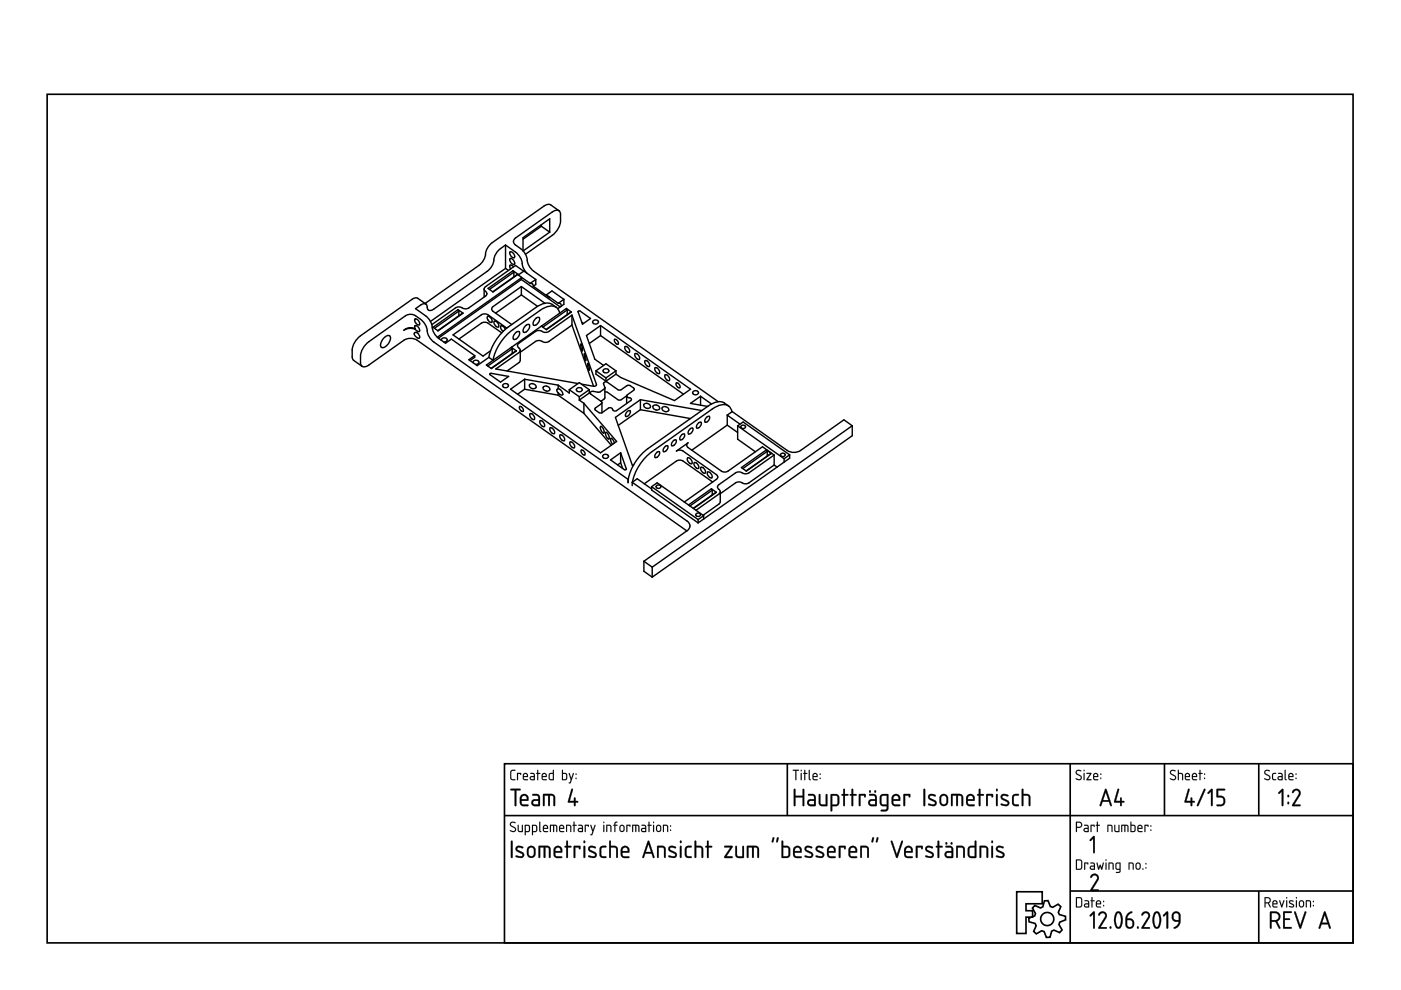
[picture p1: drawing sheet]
<svg xmlns="http://www.w3.org/2000/svg" width="297mm" height="210mm" viewBox="0 0 297 210" stroke-linecap="round" stroke-linejoin="round" font-family="sans-serif">
<g fill="none" stroke="#000" stroke-width=".35">
<path d="M10 20h276.9v179.9h-276.9zM107 161.9h179.9v38h-179.9zM107 172.9h179.9M166.9 161.9v11M226.9 161.9v38M246.9 161.9v11M266.9 161.9v11M215.6 189.1h5.4v2.5h-3.5v1.5h1.4v1.4h-1.4v3.4h-1.9zM219.4 192l1.2 .5 .5-.2 .3-1.3h.8l.5 1.2 .5 .2 1.1-.7 .6 .5-.5 1.2 .2 .5 1.3 .4v.7l-1.2 .5-.2 .5 .7 1.2-.5 .5-1.2-.5-.5 .2-.4 1.3-.7 .1-.5-1.3-.5-.2-1.2 .7-.5-.5 .5-1.2-.2-.5-1.3-.4-.1-.7 1.3-.5 .1-.5-.6-1.2zM226.9 188.9h60M266.9 188.9v11"/>
<circle cx="222" cy="194.9" r="1.4"/>
</g>
<g fill="#000">
<path d="M231.8 177.3l.1-.1 .2 .2v3.3l-.2 .2-.1-.2v-2.9l-.5 .5-.3-.1zM231.4 185.5a.92 .92 0 0 1 1.3-.1 .92 .92 0 0 1 .1 1.3l-1.2 1.9h1.2h.1v.3h-1.7v-.3l1.3-2.1a.6 .6 0 0 0-.3-.9 .6 .6 0 0 0-.8 .5l-.3-.1z"/>
<path d="M108.2 174.4l.3-.2h.5l.3 .1-.1 .2a.48 .48 0 0 0-.5-.1 .48 .48 0 0 0-.3 .5l1 .8-.1 .6a.76 .76 0 0 1-1.2-.3l.9 .2 .2-.3-1.1-.9zM108.3 174.4l-.2 .6 .9 .5a.35 .35 0 0 1 .2 .4 .35 .35 0 0 1-.3 .3l-.7-.2v.2a.67 .67 0 0 0 .8 .2 .67 .67 0 0 0 .4-.7l-1.1-.9 .2-.4 .8 .1a.65 .65 0 0 0-1-.1zM109.8 174.9l.2 .1v1.1l.6 .1v-1.2l.2-.1v1.5h-.6l-.3-.1zM109.8 174.9l.1 1.4 .9 .1v-1.5l-.1 .1v1.2h-.5l-.2-.1v-1.1zM111.5 175.1v1.1h.5l.1-1zM111.5 175.1l.7 .1-.2 1h-.5zM111.3 174.9h.8l.3 .4-.1 1-.8 .1-.1 .7-.2-.1zM111.3 174.9v2.1h.2v-.6h.5a.95 .95 0 0 0 .2-1.4zM113 175.1v1.1h.6v-1zM113 175.1l.7 .1-.1 1h-.6zM112.8 174.9h.8l.3 .4-.1 1-.8 .1-.1 .7-.1-.1zM112.8 174.9v2.1h.2v-.6h.5a.95 .95 0 0 0 .3-1.4zM114.3 174.2l.3 .1v1.7l.2 .3-.2 .1-.3-.3zM114.4 174.3l-.1 1.8 .1 .2 .2 .1-.1-2.1zM115.4 175.2l-.1 .3h.7l-.2-.4zM115.4 175.2l.4-.1 .2 .5h-.7zM115.3 175a.56 .56 0 0 1 .7 0 .56 .56 0 0 1 .1 .8l-.8-.1 .1 .4 .8 .2-.7 .1a.92 .92 0 0 1-.2-1.4zM115.3 175l-.2 .4 .1 .9 1 .1v-.2h-.8l-.1-.3v-.2h.9l-.1-.6-.4-.2zM116.6 174.9l1.4 .1 .2 .3-.1 1.1-.2-.1v-1.1l-.4-.1v1.2l-.1 .1-.2-.1 .1-1.2h-.5v1.2l-.2 .1zM116.6 174.9v1.5l.2-.1v-1.2h.5l.1 1.3 .1-1.3h.4v1.2l.2 .1a1.36 1.36 0 0 0-.2-1.5zM118.8 175.2l-.1 .3h.7l-.2-.4zM118.8 175.2l.4-.1 .2 .5h-.7zM118.7 175a.56 .56 0 0 1 .8 0 .56 .56 0 0 1 0 .8l-.8-.1 .1 .4 .8 .2-.6 .1a.92 .92 0 0 1-.3-1.4zM118.7 175l-.2 .4 .1 .9 1 .1v-.2h-.8l-.1-.3v-.2h.9l-.1-.6-.4-.2zM120 174.9h.7l.3 .1 .1 1.4-.2-.1-.1-1.1-.6-.1v1.2l-.2 .1zM120.1 174.9v1.5l.1-.1v-1.2l.7 .1 .1 1.2 .1-.7a.7 .7 0 0 0-.2-.8 .7 .7 0 0 0-.8 0zM121.6 174.2l.2 .1v.6l.5 .1-.5 .1v1.2l-.1 .1-.1-.1v-1.2l-.2-.1 .2-.1zM121.6 174.2v.7l-.2 .1 .2 .1 .1 1.3 .1-1.3 .5-.1-.5-.1v-.6zM122.8 175.8l.1 .4h.5v-.5zM122.8 175.8l.6-.1v.5h-.6zM122.6 174.9h.8l.2 .4v1.1h-.7a.46 .46 0 0 1-.4-.4 .46 .46 0 0 1 .4-.5h.5v-.3l-.8-.1zM122.6 174.9v.1l.8 .2v.4h-.5a.43 .43 0 0 0-.4 .4 .43 .43 0 0 0 .4 .4h.7v-1.1l-.3-.4zM124 174.9l.9 .1-.1 .3-.2-.2h-.4v1.2l-.1 .1-.1-.1zM124 174.9l.1 1.5 .1-1.3h.5l.1 .2v-.3zM125.2 174.9l.2 .1 .3 1 .3-1 .2-.1 .1 .1-.8 2.1-.4-.1 .3-.1 .2-.6zM125.2 174.9l.4 1.4-.2 .6-.2 .1 .3 .1 .7-2.1h-.1l-.4 1-.3-1zM127.9 174.9l.2 .1v1.3l-.1 .1-.1-.1zM127.9 174.9l.1 1.5 .1-1.4zM127.9 174.4a.15 .15 0 0 1 .3 0 .15 .15 0 0 1-.3 0zM127.9 174.2v.3h.2v-.3zM128.6 174.9h.6l.3 .1 .1 1.4-.2-.1v-1.1l-.7-.1 .1 1.2-.2 .1zM128.6 174.9v1.5l.1-.1v-1.2l.7 .1 .1 1.2 .1-.7a.7 .7 0 0 0-.2-.8 .7 .7 0 0 0-.8 0zM130.4 174.3l.5-.1v.2l-.3 .1-.1 .4 .4 .1-.4 .1v1.2l-.1 .1-.1-1.3-.3-.1 .3-.1zM130.4 174.3l-.1 .6-.3 .1 .3 .1 .1 1.3 .1-1.3 .4-.1-.4-.1v-.3l.4-.2v-.2zM131.7 175.2l-.1 .8 .4 .2 .2-.2v-.7l-.2-.2zM131.6 175.1h.4l.2 .2v.7l-.2 .2-.4-.2zM131.5 175l.5-.1 .4 .3v.8l-.3 .4h-.4l-.4-.4v-.8zM131.5 175l-.1 .2-.1 .7a.53 .53 0 0 0 .6 .5 .53 .53 0 0 0 .5-.5l-.1-.9-.4-.1zM132.8 174.9l.9 .1-.1 .3-.1-.2h-.5v1.2l-.1 .1-.1-.1zM132.8 174.9l.1 1.5 .1-1.3h.5l.1 .2 .1-.3zM134.1 174.9l1.3 .1 .2 .3v1.1l-.3-.1v-1.1l-.4-.1v1.2l-.1 .1-.1-.1v-1.2h-.5v1.2l-.2 .1zM134.1 174.9v1.5l.1-.1v-1.2h.5l.1 1.3 .1-1.3h.4l.1 1.2 .1 .1a1.36 1.36 0 0 0-.2-1.5zM136.2 175.8l.1 .4h.5v-.5zM136.2 175.8l.6-.1v.5h-.6zM136 174.9h.8l.2 .4v1.1h-.7a.46 .46 0 0 1-.4-.4 .46 .46 0 0 1 .4-.5h.5v-.3l-.8-.1zM136.1 174.9v.1l.7 .2v.4h-.5a.43 .43 0 0 0-.4 .4 .43 .43 0 0 0 .4 .4h.7v-1.1l-.3-.4zM137.5 174.2l.2 .1v.6l.5 .1-.5 .1v1.2l-.1 .1-.1-.1v-1.2l-.2-.1 .2-.1zM137.5 174.2v.7l-.2 .1 .2 .1 .1 1.3 .1-1.3 .4-.1-.4-.1v-.6zM138.5 174.9l.2 .1v1.3l-.1 .1-.2-.1zM138.5 174.9l.1 1.5 .1-1.4zM138.4 174.4a.15 .15 0 0 1 .3 0 .15 .15 0 0 1-.3 0zM138.5 174.2v.3h.1v-.3zM139.4 175.2v.8l.3 .2 .2-.2v-.7l-.1-.2zM139.4 175.1h.4l.2 .2v.7l-.3 .2-.4-.2zM139.3 175a.55 .55 0 0 1 .6-.1 .55 .55 0 0 1 .3 .5l-.1 .8-.3 .2h-.4l-.3-.5v-.7zM139.3 175l-.2 .2v.7a.53 .53 0 0 0 .5 .5 .53 .53 0 0 0 .6-.5l-.2-.9-.4-.1zM140.6 174.9h.6l.4 .1v1.4l-.2-.1v-1.1l-.6-.1v1.2l-.2 .1zM140.6 174.9v1.5l.2-.1v-1.2l.6 .1 .2 1.2v-.7a.7 .7 0 0 0-.2-.8 .7 .7 0 0 0-.8 0zM142.1 175.9h.2v.3l-.2-.1zM142.1 175.9v.2h.1v-.2zM142.1 175h.2v.3h-.2zM142.1 175v.2h.1v-.2z"/>
<path d="M108.3 174.4a.64 .64 0 0 1 1 .1h-.1a.49 .49 0 0 0-.6-.1 .49 .49 0 0 0-.2 .5l.7 .5a.6 .6 0 0 1 .2 .8 .6 .6 0 0 1-.9 .1l-.3-.1 .1-.2a.51 .51 0 0 0 .6 .2 .51 .51 0 0 0 .4-.5l-1-.6-.1-.3zM109.8 174.9l.2 .1v1.1l.2 .1h.5v-1.2l.1-.1v1.5l-.9-.1zM111.5 175.1v1.1h.5l.1-1zM111.3 174.9a.77 .77 0 0 1 .9 .1 .77 .77 0 0 1 .2 .9l-.3 .5h-.6l-.1 .7h-.1zM113 175.1v1.1h.6l.1-1zM112.8 174.9a.77 .77 0 0 1 1 .1 .77 .77 0 0 1 .1 .9l-.2 .5h-.7v.7h-.2zM114.3 174.2l.2 .1v1.7l.3 .3-.2 .1-.3-.3zM115.4 175.2l-.1 .3h.7l-.2-.4zM115.3 175a.55 .55 0 0 1 .7 0 .55 .55 0 0 1 .1 .7h-.8l.1 .5 .8 .1-.7 .1a.91 .91 0 0 1-.2-1.4zM116.6 174.9h1.3a1.25 1.25 0 0 1 .1 1.5l-.1-1.2-.2-.1h-.2l-.1 1.3-.1-.1v-1.2h-.5v1.2l-.2 .1zM118.8 175.2l-.1 .3h.7l-.2-.4zM118.7 175a.55 .55 0 0 1 .7 0 .55 .55 0 0 1 .1 .7h-.8l.1 .5 .8 .1-.6 .1a.91 .91 0 0 1-.3-1.4zM120 174.9a.71 .71 0 0 1 .9 0 .71 .71 0 0 1 .2 .8l-.1 .7-.1-1.2-.7-.1v1.2l-.2 .1zM121.6 174.2l.2 .1v.6l.5 .1-.5 .1-.1 1.3-.1-1.3-.2-.1 .2-.1zM122.8 175.8l.1 .4h.5v-.5zM122.6 174.9h.7l.3 .4v1.1h-.7a.44 .44 0 0 1-.4-.4 .44 .44 0 0 1 .4-.5h.5v-.3l-.8-.1zM124 174.9l.9 .1-.1 .3-.2-.2h-.4l-.1 1.3zM125.2 174.9l.2 .1 .3 1 .4-1h.2l-.8 2.1-.3-.1 .2-.1 .2-.6zM127.9 174.9l.2 .1-.1 1.4zM127.9 174.4a.15 .15 0 0 1 .3 0 .15 .15 0 0 1-.3 0zM128.6 174.9a.71 .71 0 0 1 .8 0 .71 .71 0 0 1 .2 .8l-.1 .7-.1-1.2-.7-.1v1.2l-.1 .1zM130.4 174.3l.5-.1v.2l-.4 .2v.3l.4 .1-.4 .1-.1 1.3-.1-1.3-.3-.1 .3-.1zM131.7 175.2l-.2 .7a.34 .34 0 0 0 .4 .3 .34 .34 0 0 0 .3-.4l-.1-.6zM131.5 175l.6-.1a.93 .93 0 0 1 0 1.5h-.4a.96 .96 0 0 1-.2-1.4zM132.8 174.9l.9 .1-.1 .3-.1-.2h-.5l-.1 1.3zM134.1 174.9h1.2a1.25 1.25 0 0 1 .2 1.5l-.2-1.2-.2-.1h-.2l-.1 1.3-.1-.1v-1.2h-.5v1.2l-.2 .1zM136.2 175.8l.1 .4h.5v-.5zM136 174.9h.8l.2 .4v1.1h-.7a.44 .44 0 0 1-.4-.4 .44 .44 0 0 1 .4-.5h.5v-.3l-.8-.1zM137.5 174.2l.2 .1v.6l.5 .1-.5 .1-.1 1.3-.1-1.3-.2-.1 .2-.1zM138.5 174.9l.2 .1-.1 1.4zM138.5 174.4a.14 .14 0 0 1 .2 0 .14 .14 0 0 1-.2 0zM139.4 175.2l-.1 .7a.34 .34 0 0 0 .4 .3 .34 .34 0 0 0 .3-.4l-.1-.6zM139.3 175l.6-.1a.93 .93 0 0 1-.1 1.5h-.4a.96 .96 0 0 1-.1-1.4zM140.6 174.9a.71 .71 0 0 1 .8 0 .71 .71 0 0 1 .3 .8l-.1 .7-.2-1.2-.6-.1v1.2l-.2 .1zM142.1 175.9h.2v.2h-.2zM142.1 175h.2v.3h-.2z"/>
<path d="M108.2 167.3l2-.1 .2 .2-.2 .2h-.7v3.1l-.2 .3-.2-.3v-3.1h-.9zM108.3 167.3v.2l.8 .1v3.1l.2 .2 .2-.2v-3.1h.7l.2-.2-.2-.1zM110.7 168.9l-.1 .6h1.1a.55 .55 0 0 0-.3-.7 .55 .55 0 0 0-.7 .1zM110.7 168.9l.3-.2 .5 .1 .2 .7h-1.1zM110.5 168.6a.92 .92 0 0 1 1.3 0 .92 .92 0 0 1 .1 1.2h-1.3l.2 .7h1l.3 .3-.2 .2h-.9a.92 .92 0 0 1-.8-1.3 1.17 1.17 0 0 1 .3-1.1zM110.6 168.6a2.22 2.22 0 0 0-.2 2.1l.6 .2h.9l.1-.1-.2-.2-1.1-.1-.1-.4v-.3l1.4-.1v-.7l-.2-.4-.6-.2zM113.1 169.9v.4l.2 .2 .8 .1v-.8zM113.1 169.9l1-.1v.8l-1-.1-.1-.3zM112.9 168.4l1.1-.1 .5 .6v1.9l-.2 .2h-.9a.76 .76 0 0 1-.8-.8 .76 .76 0 0 1 .8-.8h.7v-.5l-.2-.2h-1zM112.9 168.4v.2l1 .1 .2 .2v.6h-.7a.71 .71 0 0 0-.7 .7 .71 .71 0 0 0 .7 .7l1.1-.1-.1-1.9-.4-.5zM115.2 168.3h1.7l.6 .2a3 3 0 0 1 .2 2.4h-.3l-.1-.2-.1-1.9-.6-.1v2l-.2 .2-.2-.2v-2h-.7v2l-.1 .2h-.3zM115.2 168.4v2.5l.2-.2v-2h.8l.1 2.1h.2l.1-.1v-2h.5l.2 .2 .1 1.8 .1 .2 .2-.2v-1.2a.82 .82 0 0 0-.8-1.1zM121.2 167.2l.3 .1v.1l-.7 2.4h.9v-.5l.2-.2 .2 .2-.1 .5h.4l.2 .2-.2 .2h-.4l.1 .5-.2 .2-.2-.2v-.5h-1.1l-.2-.2zM121.2 167.3l-.8 2.7 .2 .2h1.1v.5l.2 .2 .1-.2v-.6l.6-.1-.2-.2h-.4v-.6l-.3-.1v.7h-.9l.6-2.4v-.1z"/>
<path d="M108.3 167.3l1.9-.1 .2 .2-.2 .2h-.7v3.1l-.2 .2-.2-.2v-3.1l-.8-.1zM110.7 168.9l-.1 .6h1.1a.58 .58 0 0 0-.3-.7 .58 .58 0 0 0-.7 .1zM110.5 168.6a.92 .92 0 0 1 1.3 0 .92 .92 0 0 1 .1 1.2h-1.3l.2 .7 1 .1 .3 .2-.2 .1h-.9a.89 .89 0 0 1-.8-1.2 1.14 1.14 0 0 1 .3-1.1zM113.1 169.9l-.1 .4 .2 .2 .9 .1v-.8zM112.9 168.4h1.1l.5 .5v1.9l-.2 .1h-.9a.74 .74 0 0 1-.8-.7 .74 .74 0 0 1 .8-.8h.7v-.5l-.2-.2-1-.1zM115.2 168.4l1.7-.1a.84 .84 0 0 1 .8 1.2v1.2l-.2 .2-.2-.2v-1.8l-.2-.2h-.5v2l-.1 .2h-.2l-.1-2.2h-.7v2l-.1 .2h-.2zM121.2 167.3h.2l.1 .1-.7 2.4h.9v-.5l.2-.2 .1 .2v.5h.4l.2 .2-.6 .2v.5l-.1 .2-.2-.2v-.5h-1.1l-.2-.2z"/>
<path d="M108.3 163.4l.9-.2v.2l-.6 .1-.2 .1v1.3l.2 .3h.6l.1 .2h-.8l-.3-.3v-1.4zM109.6 163.9l.9 .1-.1 .3-.1-.2h-.5l-.1 1.3zM111.1 164.2v.3h.6l-.1-.4zM111 164a.55 .55 0 0 1 .8 0 .55 .55 0 0 1 0 .8h-.7l.1 .4 .7 .1-.6 .1a.91 .91 0 0 1-.3-1.4zM112.6 164.8l.1 .4h.5v-.4zM112.4 163.9h.8l.2 .4v1.1h-.7a.44 .44 0 0 1-.4-.4 .44 .44 0 0 1 .4-.5h.5v-.3l-.8-.1zM113.9 163.2l.2 .1v.6l.5 .1-.5 .1-.1 1.3-.1-1.3-.2-.1 .2-.1zM115.1 164.2v.3h.6l-.2-.4zM115 164a.55 .55 0 0 1 .8 0 .55 .55 0 0 1 0 .8h-.8l.1 .4 .8 .1-.6 .1a.91 .91 0 0 1-.3-1.4zM116.7 164.1l-.1 .1a.63 .63 0 0 0-.1 .7 .63 .63 0 0 0 .7 .3v-1.1zM116.4 164l.8-.1v-.6l.2-.1v2.2h-.8l-.2-.2zM119.4 164.1v1.1h.4a.78 .78 0 0 0 .2-1zM119.2 163.2l.2 .1v.6h.6l.2 .3v.8l-.2 .4-.9-.1zM120.6 163.9l.2 .1 .3 1 .4-1h.2l-.8 2.1-.3-.1 .2-.1 .2-.6zM122.1 164.9h.1v.2h-.1zM122.1 164h.1v.3h-.1z"/>
<path d="M108.3 163.3l1-.1v.2l-.8 .1-.1 1.4 .1 .2 .8 .1v.2h-.8l-.3-.3v-1.4zM108.4 163.4l-.2 .3v1.4l.3 .3h.7v-.2h-.6l-.2-.3v-1.3l.2-.2h.6v-.2zM109.6 163.9l.9 .1-.1 .3-.1-.2h-.5v1.2l-.1 .1-.1-.1zM109.7 163.9v1.5l.1-1.3h.5l.1 .2 .1-.3zM111.1 164.2v.3h.6l-.2-.4zM111.1 164.2l.5-.1 .1 .5h-.7zM111 164a.55 .55 0 0 1 .8 0 .55 .55 0 0 1 0 .8h-.7v.3l.9 .2-.7 .1a.92 .92 0 0 1-.3-1.4zM111 164l-.1 .4 .1 .9 .9 .1v-.1l-.7-.1-.2-.3v-.2h.9l-.1-.6-.4-.2zM112.6 164.8l.1 .4h.5v-.4zM112.6 164.8l.6-.1v.5h-.6zM112.4 163.9h.8l.2 .4v1.1h-.7a.46 .46 0 0 1-.4-.4 .46 .46 0 0 1 .4-.5h.5v-.3l-.8-.1zM112.5 163.9v.2l.7 .1v.4h-.5a.43 .43 0 0 0-.4 .4 .43 .43 0 0 0 .4 .4h.7v-1.1l-.3-.4zM113.9 163.2l.2 .1v.6l.5 .1-.5 .1v1.2l-.1 .1-.1-.1v-1.2l-.2-.1 .2-.1zM113.9 163.3v.6l-.2 .1 .2 .1 .1 1.3 .1-1.3 .4-.1-.4-.1v-.6zM115.1 164.2v.3h.6l-.2-.4zM115.1 164.2l.4-.1 .2 .5h-.7zM115 164a.55 .55 0 0 1 .8 0 .55 .55 0 0 1 0 .8h-.8l.1 .3 .9 .2-.7 .1a.92 .92 0 0 1-.3-1.4zM115 164l-.2 .4 .2 .9 .9 .1v-.1l-.8-.1-.1-.3v-.2h.9l-.1-.6-.4-.2zM116.7 164.1l-.1 1 .6 .1v-1.1zM116.6 164.1h.6v1.1h-.3a.65 .65 0 0 1-.3-1.1zM116.4 164l.8-.1v-.6l.2-.1v2.2l-.9-.1-.2-.3zM116.4 164v1.2l.2 .2h.8v-2.1h-.2v.6zM119.4 164.1v1.1h.4a.76 .76 0 0 0 0-1.1zM119.3 164.1h.5a.73 .73 0 0 1 .2 1l-.7 .1zM119.2 163.2l.2 .1v.6h.6l.2 .3v1l-.2 .2-.9-.1zM119.2 163.2v2.1l.8 .1 .2-.4v-.8l-.2-.3h-.7v-.6zM120.6 163.9l.2 .1 .3 1 .4-1 .1-.1 .1 .1-.8 2.1-.3-.1 .2-.1 .2-.6zM120.6 163.9l.4 1.4-.2 .6-.2 .1 .3 .1 .8-2.1h-.2l-.4 1-.3-1zM122 164.9h.2v.3h-.2zM122.1 164.9v.2h.1v-.2zM122 164h.2v.3h-.2zM122.1 164v.2l.1 .1v-.3z"/>
<path d="M168.1 163.2h1.2l.1 .1-.6 .1 .1 1.9-.2 .1-.1-.1v-1.9h-.5zM168.1 163.2v.2h.5l.1 2 .1-2 .6-.1zM169.8 163.9l.2 .1v1.3l-.1 .1-.1-.1zM169.8 163.9l.1 1.5 .1-1.4zM169.7 163.4a.2 .2 0 0 1 .4 0 .2 .2 0 0 1-.4 0zM169.8 163.2v.3h.1v-.3zM170.5 163.2l.2 .1v.6l.5 .1-.5 .1v1.2l-.1 .1-.1-.1v-1.2l-.2-.1 .2-.1zM170.6 163.3l-.1 .6-.2 .1 .2 .1 .1 1.3 .1-1.3 .5-.1-.5-.1v-.6zM171.5 163.2l.2 .1v1.7l.2 .3-.1 .1-.3-.3zM171.5 163.3v1.8l.1 .2 .2 .1-.1-2.1zM172.5 164.2v.3h.6l-.1-.4zM172.5 164.2l.5-.1 .2 .5h-.7zM172.4 164a.55 .55 0 0 1 .8 0 .55 .55 0 0 1 .1 .8h-.8v.3l.9 .2-.7 .1a.92 .92 0 0 1-.3-1.4zM172.5 164l-.2 .4 .1 .9 .9 .1v-.1l-.7-.1-.1-.3v-.2h.8l-.1-.6-.4-.2zM173.8 164.9h.2v.3h-.2zM173.8 164.9v.2h.2v-.2zM173.8 164h.2v.3h-.2zM173.8 164v.2l.2 .1v-.3z"/>
<path d="M168.1 163.2l1.3 .1-.6 .1-.1 2-.1-2h-.5zM169.8 163.9l.2 .1-.1 1.4zM169.8 163.4a.14 .14 0 0 1 .2 0 .14 .14 0 0 1-.2 0zM170.5 163.2l.2 .1v.6l.5 .1-.5 .1-.1 1.3-.1-1.3-.2-.1 .2-.1zM171.5 163.2l.2 .1v1.7l.2 .3-.1 .1-.3-.3zM172.5 164.2v.3h.6l-.1-.4zM172.4 164a.55 .55 0 0 1 .8 0 .55 .55 0 0 1 .1 .8h-.8l.1 .4 .8 .1-.7 .1a.91 .91 0 0 1-.3-1.4zM173.8 164.9h.2v.2h-.2zM173.8 164h.2v.3h-.2z"/>
<path d="M168.3 167.3h.3l.1 .1v1.3h1.5v-1.3v-.1h.3v3.6h-.3v-.2v-1.6h-1.5v1.6l-.1 .2h-.3zM171.6 169.9l-.1 .4 .2 .2 .9 .1v-.8zM171.4 168.4h1.1l.4 .5 .1 1.9-.2 .1h-1a.74 .74 0 0 1-.7-.7 .74 .74 0 0 1 .7-.8h.8v-.5l-.2-.2-1-.1zM173.6 168.4h.3v.2l.1 1.7 .3 .3h.8v-2.1l.2-.1 .1 .2v2.3h-1.1a.84 .84 0 0 1-.7-1.1zM176.4 168.7v1.9l1-.1 .2-.3v-1.2l-.2-.3zM176.1 168.4a1.38 1.38 0 0 1 1.8 .5v.2a1.71 1.71 0 0 1-.5 1.8h-1v1.1h-.3zM178.8 167.3h.3v.1v1h.6l.2 .1-.2 .2h-.6v2l-.1 .2-.2-.2v-2l-.4-.2 .4-.1zM180.6 167.3h.2l.1 .1v1h.5l.2 .1-.2 .2h-.5v2l-.2 .2-.2-.2v-2l-.3-.2 .3-.1zM182.1 168.4l1.3-.1 .2 .2-.2 .6-.1-.1-.1-.3h-.7v2l-.2 .2a3.9 3.9 0 0 1-.2-2.5zM185.4 167.6h.3v.4h-.3zM184.3 167.6h.3v.4h-.3zM184.5 169.9v.4l.2 .2 .8 .1v-.8zM184.3 168.4h1.1l.5 .5v1.9l-.2 .1h-.9a.74 .74 0 0 1-.7-.7 .74 .74 0 0 1 .7-.8h.7v-.5l-.2-.2-1-.1zM187 168.8l-.1 .3v1.2l.2 .2 .9 .1v-1.9zM186.7 168.6l.6-.3 1 .1 .1 3a.79 .79 0 0 1-1.1 .6h-.5v-.3l1-.1 .2-.1v-.6a1.06 1.06 0 0 1-1.4-.5l-.1-1.3zM189.5 168.9l-.1 .6h1.1a.58 .58 0 0 0-.3-.7 .58 .58 0 0 0-.7 .1zM189.4 168.6a.92 .92 0 0 1 1.2 0 .92 .92 0 0 1 .1 1.2h-1.3l.2 .7 1.1 .1 .2 .2-.2 .1h-.9a.89 .89 0 0 1-.8-1.2 1.14 1.14 0 0 1 .4-1.1zM191.6 168.4l1.2-.1 .2 .2-.2 .6-.1-.1v-.3h-.8v2l-.2 .2a3.9 3.9 0 0 1-.1-2.5zM195.8 167.3h.3l.1 .2v3.2l-.2 .2-.2-.2zM196.9 168.5a1.19 1.19 0 0 1 1.5 .2l-.2 .2-.5-.2a.34 .34 0 0 0-.5 0 .34 .34 0 0 0 0 .4l1 .6a.71 .71 0 0 1 .3 1 .71 .71 0 0 1-1 .2l-.7-.2v-.3h.2a.78 .78 0 0 0 1.2-.1l-.2-.3-.8-.4a.65 .65 0 0 1-.3-1.1zM199.7 168.8l-.1 .3-.1 .9a.57 .57 0 0 0 .6 .6 .57 .57 0 0 0 .6-.7l-.1-.8-.1-.3-.4-.1zM199.5 168.5a.92 .92 0 0 1 1.5 .7 1.51 1.51 0 0 1-.3 1.5 .92 .92 0 0 1-1 .1 .92 .92 0 0 1-.5-.8v-1zM201.7 168.4l1.7-.1a.84 .84 0 0 1 .8 1.2v1.2l-.2 .2-.2-.2v-1.8l-.2-.2h-.5v2v.2h-.3l-.1-2.2h-.7v2l-.1 .2h-.2zM205.3 168.9l-.1 .6h1.1a.58 .58 0 0 0-.3-.7 .58 .58 0 0 0-.7 .1zM205.1 168.6a.92 .92 0 0 1 1.3 0 .92 .92 0 0 1 .1 1.2h-1.3l.2 .7 1.1 .1 .2 .2-.2 .1h-.9a.89 .89 0 0 1-.8-1.2 1.14 1.14 0 0 1 .3-1.1zM207.6 167.3h.2l.1 .1v1h.5l.2 .1-.2 .2h-.5v2l-.2 .2-.2-.2v-2l-.3-.2 .3-.1zM209.1 168.4l1.2-.1 .3 .2-.2 .6-.2-.1v-.3h-.8v2l-.1 .2a3.9 3.9 0 0 1-.2-2.5zM211.2 168.4h.3v.1v2.2l-.1 .2-.2-.2zM211.2 167.5a.24 .24 0 0 1 .4 0 .24 .24 0 0 1-.4 0zM212.3 168.5a1.19 1.19 0 0 1 1.5 .2l-.2 .2-.6-.2a.34 .34 0 0 0-.4 0 .34 .34 0 0 0 0 .4l1 .6a.71 .71 0 0 1 .3 1 .71 .71 0 0 1-1 .2l-.7-.2v-.3h.2a.78 .78 0 0 0 1.2-.1l-.2-.3-.9-.4a.65 .65 0 0 1-.2-1.1zM214.8 168.6a1.11 1.11 0 0 1 1.2-.1v.1a.86 .86 0 0 0-1.1 .6l.1 1.2 .1 .1 .9 .1v.1a.96 .96 0 0 1-1.2 .1 .96 .96 0 0 1-.2-1.2v-.7zM216.7 167.3h.2l.1 1a1.35 1.35 0 0 1 1.3 .3l.2 .5-.1 1.8h-.2l-.1-.2v-1.8l-.4-.2h-.7v2l-.1 .2h-.2z"/>
<path d="M168.3 167.3h.3l.1 .1v1.3h1.5l-.1-1.3 .1-.1h.3v3.6h-.3l-.1-.2 .1-1.6h-1.5v1.6l-.1 .2h-.3zM168.4 167.3v3.6l.2-.2v-1.7h1.6v1.7l.3 .2v-3.6l-.3 .1v1.3h-1.6v-1.3v-.1zM171.6 169.9l-.1 .4 .2 .2 .9 .1v-.8zM171.6 169.9l1-.1v.8l-1-.1-.1-.3zM171.3 168.4l1.2-.1 .5 .6v1.9l-.2 .2h-1a.76 .76 0 0 1-.7-.8 .76 .76 0 0 1 .7-.8h.8l-.1-.5-.1-.2h-1.1zM171.4 168.4v.2l1 .1 .2 .2v.6h-.8a.71 .71 0 0 0-.7 .7 .71 .71 0 0 0 .7 .7l1.1-.1v-1.9l-.5-.5zM173.6 168.4h.3l.1 1.9 .3 .2 .8 .1-.1-2.1 .3-.2 .2 .3-.1 2.3-1.1 .1-.5-.3a3.6 3.6 0 0 1-.2-2.3zM173.7 168.4a3.7 3.7 0 0 0 .1 2.3l.5 .2h1.1v-2.3l-.1-.2-.2 .1v2.1h-.8l-.4-.3v-1.7v-.2zM176.4 168.7v1.9l1-.1 .2-.3-.1-1.4zM176.4 168.7h1l.2 .2v1.3l-.2 .4h-1zM176.1 168.4h1.3l.4 .2 .2 .5-.1 1.4-.5 .4h-1l.1 .9-.2 .3-.2-.3zM176.2 168.4l-.1 3.6h.3v-.2v-.9l1.2-.1a2.14 2.14 0 0 0 .3-1.9l-.1-.1a1.5 1.5 0 0 0-1.6-.4zM178.8 167.3h.3l.1 .1-.1 1 .6-.1 .2 .2-.2 .2h-.6l.1 2-.2 .3-.2-.3v-2h-.4v-.2v-.1h.4zM178.8 167.3v1.1l-.4 .1 .4 .2v2l.2 .2 .1-.2v-2l.8-.2-.2-.1h-.6v-1zM180.6 167.3h.3v.1v1l.5-.1 .3 .2-.3 .2h-.5v2l-.2 .3-.2-.3v-2h-.3l-.1-.2 .1-.1h.3zM180.6 167.3v1.1l-.4 .1 .4 .2v2l.1 .2 .2-.2v-2l.7-.2-.2-.1h-.5v-1zM182.1 168.4l1.3-.1 .2 .2-.1 .5-.1 .1-.2-.1v-.3h-.7v2l-.2 .2-.2-.2zM182.2 168.4a4.3 4.3 0 0 0 .1 2.5l.1-.2v-2h.8l.2 .3 .1-.5-.1-.1zM185.4 167.6l.3 .1v.3l-.3 .1zM185.4 167.6v.4h.3v-.4zM184.3 167.6h.3v.4l-.3 .1zM184.3 167.6v.4h.3v-.4zM184.5 169.9v.4l.2 .2 .8 .1v-.8zM184.5 169.9l1.1-.1v.8l-1.1-.1-.1-.3zM184.3 168.4l1.1-.1 .5 .6v1.9l-.2 .2h-.9a.76 .76 0 0 1-.8-.8 .76 .76 0 0 1 .8-.8h.7v-.5l-.2-.2h-1zM184.3 168.4v.2l1 .1 .2 .2 .1 .6h-.8a.71 .71 0 0 0-.7 .7 .71 .71 0 0 0 .7 .7l1.1-.1v-1.9l-.5-.5zM187 168.8l-.1 1.5 .2 .2 .9 .1v-1.9zM187 168.8l1-.1v1.9l-1-.1-.1-1.4zM186.7 168.5l.6-.2 1 .1 .1 3a.81 .81 0 0 1-1.1 .7l-.6-.1v-.3l1.1-.1 .1-.1 .1-.6a1.01 1.01 0 0 1-1.5-.7v-1.3zM186.8 168.6l-.2 .5v1.4l.4 .4h1v.4l-.2 .4h-.9l-.2 .2a1.46 1.46 0 0 0 1.4-.1l.2-.4v-2.9a1.64 1.64 0 0 0-1.5 .1zM189.5 168.9l-.1 .6h1.1a.55 .55 0 0 0-.3-.7 .55 .55 0 0 0-.7 .1zM189.5 168.9l.3-.2 .5 .1 .2 .7h-1.1zM189.3 168.6a.94 .94 0 0 1 1.3 0 .94 .94 0 0 1 .1 1.2h-1.3l.2 .7h1.1l.2 .3-.2 .2h-.9a.92 .92 0 0 1-.8-1.3 1.08 1.08 0 0 1 .4-1.1zM189.4 168.6a2.22 2.22 0 0 0-.2 2.1l.6 .2h.9l.2-.1-.2-.2-1.1-.1-.2-.4v-.3l1.4-.1v-.7l-.2-.4-.6-.2zM191.6 168.4l1.2-.1 .2 .2v.5l-.2 .1-.1-.1v-.3h-.8v2l-.2 .2-.2-.2zM191.6 168.4a4.2 4.2 0 0 0 .1 2.5l.2-.2v-2h.8l.1 .3 .2-.5-.2-.1zM195.8 167.3h.3l.1 .2v3.2l-.2 .3-.2-.3zM195.8 167.3v3.4l.2 .2 .1-.2v-3.2v-.2zM196.9 168.5a1.2 1.2 0 0 1 1.5 .2l-.2 .2a.82 .82 0 0 0-1.1 .1l.2 .2 .9 .5a.68 .68 0 0 1 .4 .8 .68 .68 0 0 1-.9 .4l-.9-.2 .1-.3 1 .1 .3-.1v-.3l-1.1-.5a.68 .68 0 0 1-.2-1.1zM196.9 168.5l-.1 .5 .2 .4 1 .6 .3 .3-.3 .3-1.1-.2-.1 .2a1.8 1.8 0 0 0 1.5 .2 .61 .61 0 0 0 .3-.6 .61 .61 0 0 0-.4-.5l-.9-.4-.2-.3a.62 .62 0 0 1 1-.2h.3l-.1-.3-.9-.1zM199.7 168.8l-.1 .3v.9l.2 .5a.56 .56 0 0 0 .8-.6v-.8l-.1-.2-.4-.2zM199.7 168.8l.4-.1 .5 .3 .1 .9-.3 .6a.57 .57 0 0 1-.6 0 .57 .57 0 0 1-.3-.5v-.9zM199.5 168.5a.94 .94 0 0 1 1.5 .7 1.54 1.54 0 0 1-.3 1.5l-.6 .2-.6-.2a1.81 1.81 0 0 1 0-2.2zM199.5 168.6l-.3 .6a1.4 1.4 0 0 0 .5 1.6 .89 .89 0 0 0 1.3-.8v-1l-.3-.4-.6-.2zM201.7 168.3h1.7l.6 .2a3 3 0 0 1 .2 2.4h-.3l-.1-.2-.1-1.9-.6-.1v2l-.2 .2-.2-.2v-2h-.7v2v.2h-.3zM201.7 168.4v2.5l.3-.2v-2h.8v2.1h.2l.1-.1v-2h.5l.2 .2 .1 1.8 .1 .2 .2-.2v-1.2a.82 .82 0 0 0-.8-1.1zM205.3 168.9l-.1 .6h1.1a.55 .55 0 0 0-.3-.7 .55 .55 0 0 0-.7 .1zM205.3 168.9l.3-.2 .5 .1 .2 .7h-1.1zM205.1 168.6a.92 .92 0 0 1 1.3 0 .92 .92 0 0 1 .1 1.2h-1.3l.2 .7h1.1l.2 .3-.2 .2h-.9a.92 .92 0 0 1-.8-1.3 1.17 1.17 0 0 1 .3-1.1zM205.2 168.6a2.22 2.22 0 0 0-.2 2.1l.6 .2h.9l.1-.1-.1-.2-1.2-.1-.1-.4v-.3l1.4-.1v-.7l-.2-.4-.6-.2zM207.6 167.3h.2l.1 .1v1l.5-.1 .2 .2-.2 .2h-.5v2l-.2 .3-.2-.3v-2h-.3l-.1-.2 .1-.1h.3zM207.6 167.3l-.1 1.1-.3 .1 .3 .2v2l.2 .2 .1-.2v-2l.8-.2-.2-.1h-.6v-1zM209.1 168.4l1.2-.1 .3 .2-.1 .5-.1 .1-.2-.1v-.3h-.8l.1 2-.2 .2-.2-.2zM209.1 168.4a4.3 4.3 0 0 0 .2 2.5l.1-.2v-2h.8l.2 .3 .1-.5-.2-.1zM211.2 168.4h.3l.1 .1v2.2l-.2 .2-.2-.2zM211.2 168.4v2.3l.2 .2 .1-.2v-2.2zM211.1 167.5a.3 .3 0 0 1 .6 0 .3 .3 0 0 1-.6 0zM211.2 167.3v.4h.3v-.4zM212.3 168.5a1.2 1.2 0 0 1 1.5 .2l-.2 .2a.82 .82 0 0 0-1.1 .1l.2 .2 .9 .5a.68 .68 0 0 1 .4 .8 .68 .68 0 0 1-.9 .4l-.9-.2 .1-.3 1 .1 .3-.1v-.3l-1.1-.5a.68 .68 0 0 1-.2-1.1zM212.3 168.5l-.1 .5 .1 .4 1.1 .6 .3 .3-.3 .3-1.1-.2-.1 .2a1.8 1.8 0 0 0 1.5 .2 .61 .61 0 0 0 .3-.6 .61 .61 0 0 0-.4-.5l-.9-.4-.2-.3a.62 .62 0 0 1 1-.2h.2v-.3l-.9-.1zM214.8 168.5a1.11 1.11 0 0 1 1.3 0l-.1 .2a.86 .86 0 0 0-1 .5v1.2l1 .2 .1 .1a.97 .97 0 0 1-1.3 .1 .97 .97 0 0 1-.2-1.2v-.7zM214.8 168.6l-.2 .3a2.6 2.6 0 0 0 .2 1.8 1.1 1.1 0 0 0 1.2 0l-.2-.1-.7-.1a1.97 1.97 0 0 1 0-1.8h.8l.1-.2a1.12 1.12 0 0 0-1.2 .1zM216.7 167.3h.3v1a1.37 1.37 0 0 1 1.3 .2l.2 .6-.1 1.8h-.3v-.2l-.1-1.8-1-.2v2l-.1 .2h-.3zM216.7 167.3v3.5l.3-.1v-2h.7l.4 .2v1.8l.3 .1v-1.7l-.2-.5a1.32 1.32 0 0 0-1.2-.2l-.1-1.1z"/>
<path d="M228.2 163.4l.2-.2h.6l.2 .2v.2a.48 .48 0 0 0-.6-.1 .48 .48 0 0 0-.3 .4l1 .8-.1 .6a.76 .76 0 0 1-1.1-.3l.8 .2 .2-.3-1-.9zM228.2 163.4l-.1 .6 .8 .6a.35 .35 0 0 1 .3 .3 .35 .35 0 0 1-.4 .3l-.6-.2-.1 .2a.67 .67 0 0 0 .8 .2 .67 .67 0 0 0 .4-.7l-1-.9 .1-.4 .8 .1a.65 .65 0 0 0-1-.1zM229.8 163.9l.2 .1v1.3l-.1 .1-.2-.1zM229.8 163.9l.1 1.5v-1.4zM229.7 163.4a.15 .15 0 0 1 .3 0 .15 .15 0 0 1-.3 0zM229.8 163.2v.3h.1v-.3zM230.3 163.9h1.1l-.8 1.3h.7l.1 .2h-1l.7-1.3h-.7zM230.4 163.9v.2h.7l-.7 1.3h1l-.1-.2h-.7l.8-1.3zM232 164.2v.3h.6l-.1-.4zM232 164.2l.5-.1 .2 .5h-.7zM231.9 164a.55 .55 0 0 1 .8 0 .55 .55 0 0 1 .1 .8h-.8v.3l.9 .2-.7 .1a.92 .92 0 0 1-.3-1.4zM232 164l-.2 .4 .1 .9 .9 .1v-.1l-.7-.1-.1-.3v-.2h.8l-.1-.6-.4-.2zM233.3 164.9h.2v.3h-.2zM233.3 164.9v.2h.2v-.2zM233.3 164h.2v.3h-.2zM233.3 164v.2l.2 .1v-.3z"/>
<path d="M228.2 163.4a.64 .64 0 0 1 1 .1 .49 .49 0 0 0-.6-.1 .49 .49 0 0 0-.3 .6l.7 .4a.6 .6 0 0 1 .3 .8 .6 .6 0 0 1-1 .1l-.2-.1 .1-.2a.51 .51 0 0 0 .6 .2 .51 .51 0 0 0 .3-.5l-.9-.6-.2-.3zM229.8 163.9l.2 .1-.1 1.4zM229.7 163.4a.15 .15 0 0 1 .3 0 .15 .15 0 0 1-.3 0zM230.4 163.9h1l-.8 1.3h.7l.1 .2h-1l.7-1.3h-.7zM232 164.2v.3h.6l-.1-.4zM231.9 164a.55 .55 0 0 1 .8 0 .55 .55 0 0 1 .1 .8h-.8l.1 .4 .8 .1-.7 .1a.91 .91 0 0 1-.3-1.4zM233.3 164.9h.2v.2h-.2zM233.3 164h.2v.3h-.2z"/>
<path d="M228.3 174.4v.9h.5a.45 .45 0 0 0 .4-.5 .45 .45 0 0 0-.4-.4zM228.2 174.2h.6a.66 .66 0 0 1 .6 .7 .66 .66 0 0 1-.6 .6h-.5v.8l-.2 .1zM230 175.8l.1 .4h.5v-.5zM229.9 174.9h.7l.2 .4v1.1h-.6a.44 .44 0 0 1-.5-.4 .44 .44 0 0 1 .5-.5h.4v-.3l-.7-.1zM231.2 174.9l.9 .1-.1 .3-.1-.2h-.5l-.1 1.3zM232.6 174.2l.2 .1v.6l.4 .1-.4 .1-.1 1.3-.1-1.3-.3-.1 .3-.1zM234.8 174.9a.71 .71 0 0 1 .8 0 .71 .71 0 0 1 .3 .8l-.1 .7-.1-1.2-.7-.1v1.2l-.2 .1zM236.3 174.9l.2 .1v1.1l.2 .1h.4v-1.2l.2-.1v1.5l-.9-.1zM237.8 174.9h1.2a1.25 1.25 0 0 1 .2 1.5l-.2-1.2-.2-.1h-.2l-.1 1.3-.1-.1v-1.2h-.5v1.2l-.2 .1zM239.9 175.1v1.1h.4a.78 .78 0 0 0 .2-1zM239.7 174.2l.2 .1v.6h.6l.2 .3 .1 .8-.3 .4-.8-.1zM241.4 175.2v.3h.6l-.2-.4zM241.3 175a.55 .55 0 0 1 .8 0 .55 .55 0 0 1 0 .7h-.7l.1 .5 .7 .1-.6 .1a.91 .91 0 0 1-.3-1.4zM242.7 174.9l.8 .1-.1 .3-.1-.2h-.4l-.2 1.3zM243.9 175.9h.2v.2h-.2zM243.9 175h.2v.3h-.2z"/>
<path d="M228.3 174.4v.9h.5a.43 .43 0 0 0 .4-.5 .43 .43 0 0 0-.4-.4zM228.3 174.4h.5a.46 .46 0 0 1 .4 .4 .46 .46 0 0 1-.4 .5h-.5zM228.1 174.2h.9l.3 .2a.67 .67 0 0 1 .1 .7 .67 .67 0 0 1-.6 .5l-.5-.1 .1 .8-.3 .1zM228.2 174.3v2.1l.1-.9a.87 .87 0 0 0 1-.3v.1a.66 .66 0 0 0-.5-1.1zM230 175.8l.1 .4h.5v-.5zM230 175.8l.6-.1v.5h-.6zM229.9 174.9h.7l.2 .4v1.1h-.6a.46 .46 0 0 1-.5-.4 .46 .46 0 0 1 .5-.5h.4v-.3l-.7-.1zM229.9 174.9v.1l.7 .2v.4h-.4a.43 .43 0 0 0-.5 .4 .43 .43 0 0 0 .5 .4h.6v-1.1l-.2-.4zM231.2 174.9l.9 .1-.1 .3-.1-.2h-.5v1.2l-.1 .1-.1-.1zM231.3 174.9v1.5l.1-1.3h.5l.1 .2 .1-.3zM232.6 174.2l.2 .1v.6l.4 .1-.4 .1v1.2l-.1 .1-.2-.1 .1-1.2-.3-.1 .3-.1zM232.6 174.2v.7l-.2 .1 .2 .1 .1 1.3 .1-1.3 .4-.1-.4-.1v-.6zM234.8 174.9h.7l.3 .1 .1 1.4-.2-.1-.1-1.1-.6-.1v1.2l-.2 .1zM234.8 174.9v1.5l.2-.1v-1.2l.7 .1 .1 1.2 .1-.7a.7 .7 0 0 0-.3-.8 .7 .7 0 0 0-.8 0zM236.3 174.9l.2 .1v1.1l.6 .1v-1.2l.2-.1v1.5h-.6l-.4-.1zM236.3 174.9l.1 1.4 .9 .1v-1.5l-.1 .1v1.2h-.5l-.2-.1-.1-1.1zM237.7 174.9l1.4 .1 .2 .3-.1 1.1-.2-.1v-1.1l-.4-.1v1.2l-.1 .1-.1-.1v-1.2h-.5v1.2l-.2 .1zM237.8 174.9v1.5l.1-.1v-1.2h.5l.1 1.3 .1-1.3h.4l.1 1.2 .1 .1a1.36 1.36 0 0 0-.2-1.5zM239.9 175.1v1.1h.4a.76 .76 0 0 0 0-1.1zM239.9 175.1h.4a.73 .73 0 0 1 .2 1l-.6 .1zM239.7 174.2l.2 .1v.6h.6l.3 .2-.1 1.1-.2 .2-.8-.1zM239.7 174.2v2.1l.8 .1 .2-.4v-.8l-.2-.3h-.6v-.6zM241.4 175.2v.3h.6l-.2-.4zM241.4 175.2l.5-.1 .1 .5h-.7zM241.3 175a.56 .56 0 0 1 .8 0 .56 .56 0 0 1 0 .8l-.7-.1v.4l.9 .2-.7 .1a.92 .92 0 0 1-.3-1.4zM241.3 175l-.1 .4 .1 .9 .9 .1v-.2h-.8l-.1-.3v-.2h.9l-.1-.6-.4-.2zM242.7 174.9l.8 .1-.1 .3-.1-.2h-.4v1.2l-.2 .1-.1-.1zM242.7 174.9v1.5l.1-1.3h.5l.1 .2 .1-.3zM243.9 175.9h.2v.3l-.2-.1zM243.9 175.9v.2h.2v-.2zM243.9 175h.2v.3h-.2zM243.9 175v.2h.2v-.2z"/>
<path d="M231.7 177.3l.2-.1 .2 .2v3.3l-.2 .2-.2-.2 .1-2.9-.5 .5-.3-.1zM231.8 177.3l-.8 .9 .3 .1 .5-.5v2.9l.1 .2 .2-.2v-3.3v-.1z"/>
<path d="M234.3 167.3l.3 .1 1.1 3.2-.1 .4-.3-.2-.2-.8h-1.3l-.4 .9h-.2l-.1-.1zM234.4 167.3l-1.2 3.5 .1 .1 .2-.1 .2-.8h1.4l.5 .9 .1-.2-1.1-3.3zM234.4 168l-.5 1.7h1.1zM234.4 167.9l.6 1.8h-1.2zM237 167.2l.3 .1v.1l-.7 2.4h.9v-.5l.2-.2 .2 .2-.1 .5h.4l.2 .2-.2 .2h-.4l.1 .5-.2 .2-.2-.2v-.5h-1.1l-.2-.2zM237 167.3l-.8 2.7 .2 .2h1.1v.5l.2 .2 .1-.2v-.6l.6-.1-.2-.2h-.4v-.6l-.3-.1v.7h-.9l.6-2.4v-.1z"/>
<path d="M234.3 167.3l.3 .1 1.1 3.3-.1 .2-.5-.9h-1.3l-.4 .9-.3-.1zM234.4 168l-.5 1.7h1.1zM237 167.3h.2l.1 .1-.7 2.4h.9v-.5l.2-.2 .1 .2v.5h.4l.2 .2-.6 .2v.5l-.1 .2-.2-.2v-.5h-1.1l-.2-.2z"/>
<path d="M248.2 163.4l.2-.2h.6l.2 .2-.1 .2a.48 .48 0 0 0-.5-.1 .48 .48 0 0 0-.3 .4l1 .8-.1 .6a.76 .76 0 0 1-1.1-.3l.8 .2 .2-.3-1-.9zM248.2 163.4l-.1 .6 .8 .6a.35 .35 0 0 1 .3 .3 .35 .35 0 0 1-.4 .3l-.7-.2v.2a.67 .67 0 0 0 .8 .2 .67 .67 0 0 0 .4-.7l-1.1-.9 .2-.4 .8 .1a.65 .65 0 0 0-1-.1zM249.7 163.2h.2v.7h.7l.2 .2v1.3l-.2-.1-.1-1.1-.5-.1v1.2l-.3 .1zM249.8 163.3v2.1l.1-.1v-1.2h.5l.2 .1v1.1l.2 .1v-1.3l-.2-.2h-.7v-.6zM251.5 164.2l-.1 .3h.7l-.2-.4zM251.5 164.2l.4-.1 .2 .5h-.7zM251.4 164a.55 .55 0 0 1 .8 0 .55 .55 0 0 1 0 .8h-.8l.1 .3 .8 .2-.7 .1a.92 .92 0 0 1-.2-1.4zM251.4 164l-.2 .4 .1 .9 1 .1v-.1l-.8-.1-.1-.3v-.2h.9l-.1-.6-.4-.2zM253 164.2l-.1 .3h.7l-.2-.4zM253 164.2l.4-.1 .2 .5h-.7zM252.9 164a.55 .55 0 0 1 .7 0 .55 .55 0 0 1 .1 .8h-.8l.1 .3 .8 .2-.7 .1a.92 .92 0 0 1-.2-1.4zM252.9 164l-.2 .4 .1 .9 1 .1v-.1l-.8-.1-.1-.3v-.2h.9l-.1-.6-.4-.2zM254.3 163.2l.2 .1v.6l.5 .1-.5 .1v1.2l-.1 .1-.1-.1v-1.2l-.2-.1 .2-.1zM254.4 163.3l-.1 .6-.2 .1 .2 .1 .1 1.3 .1-1.3 .5-.1-.5-.1v-.6zM255.3 164.9h.2v.3h-.2zM255.3 164.9v.2h.2v-.2zM255.3 164h.2v.3h-.2zM255.3 164v.2l.2 .1v-.3z"/>
<path d="M248.2 163.4a.64 .64 0 0 1 1 .1h-.1a.49 .49 0 0 0-.5-.1 .49 .49 0 0 0-.3 .6l.7 .4a.6 .6 0 0 1 .2 .8 .6 .6 0 0 1-.9 .1l-.2-.1v-.2a.51 .51 0 0 0 .6 .2 .51 .51 0 0 0 .4-.5l-.9-.6-.2-.3zM249.8 163.2h.1v.7h.7l.2 .2v1.3l-.2-.1v-1.1l-.2-.1h-.5v1.2l-.1 .1zM251.5 164.2l-.1 .3h.7l-.2-.4zM251.4 164a.55 .55 0 0 1 .7 0 .55 .55 0 0 1 .1 .8h-.8l.1 .4 .8 .1-.7 .1a.91 .91 0 0 1-.2-1.4zM253 164.2l-.1 .3h.7l-.2-.4zM252.9 164a.55 .55 0 0 1 .7 0 .55 .55 0 0 1 .1 .8h-.8l.1 .4 .8 .1-.7 .1a.91 .91 0 0 1-.2-1.4zM254.3 163.2l.2 .1v.6l.5 .1-.5 .1-.1 1.3-.1-1.3-.2-.1 .2-.1zM255.3 164.9h.2v.2h-.2zM255.3 164h.2v.3h-.2z"/>
<path d="M251.9 167.2l.3 .1v.1l-.7 2.4h.9v-.5l.2-.2 .2 .2v.5h.4l.2 .2-.3 .2h-.3v.5l-.2 .2-.2-.2v-.5h-1.1l-.2-.2zM252 167.3l-.8 2.7 .1 .2h1.2v.5l.1 .2 .2-.2v-.6l.5-.1-.1-.2h-.4l-.1-.6-.2-.1v.7h-1l.7-2.4v-.1zM255.3 167.3h.3v.2l-1.5 3.3-.3 .1v-.3zM255.3 167.3l-1.5 3.3v.3l.3-.1 1.5-3.3-.1-.2zM256.7 167.3l.2-.1 .2 .2v3.3l-.2 .2-.2-.2 .1-2.9-.5 .5-.3-.1zM256.8 167.3l-.8 .9 .3 .1 .5-.5v2.9l.1 .2 .2-.2v-3.3l-.1-.1zM257.9 167.3l1.7-.1 .2 .2-.2 .2h-1.3v1.1a1.19 1.19 0 0 1 1.4 .5 1.19 1.19 0 0 1-.2 1.5 1.52 1.52 0 0 1-1.6 .2l.1-.3h.8a.74 .74 0 0 0 .6-.8 .74 .74 0 0 0-.6-.7l-.9-.1zM258 167.3v1.7l1.1 .1 .3 .5-.1 .8-.3 .2h-1l.1 .3a1.36 1.36 0 0 0 1.5-.4 1.16 1.16 0 0 0 0-1.4 1.16 1.16 0 0 0-1.4-.4v-1.1h1.4l.1-.2-.1-.1z"/>
<path d="M251.9 167.3h.3v.1l-.7 2.4h.9v-.5l.2-.2 .2 .2v.5h.4l.1 .2-.5 .2v.5l-.2 .2-.2-.2v-.5h-1.1l-.2-.2zM255.3 167.3h.2l.1 .2-1.5 3.3-.3 .1v-.3zM256.8 167.3l.1-.1 .2 .2v3.3l-.2 .2-.1-.2v-2.9l-.5 .5-.3-.1zM258 167.3l1.6-.1 .2 .2-.2 .2h-1.3v1.1a1.14 1.14 0 0 1 1.4 .8 1.14 1.14 0 0 1-.8 1.4h-.8l-.2-.1 .2-.2h.7a.77 .77 0 0 0 .6-.8 .77 .77 0 0 0-.6-.7l-.8-.1z"/>
<path d="M268.2 163.4l.2-.2h.6l.2 .2-.1 .2a.48 .48 0 0 0-.5-.1 .48 .48 0 0 0-.3 .4l1 .8-.1 .6a.76 .76 0 0 1-1.2-.3l.9 .2 .2-.3-1-.9zM268.2 163.4l-.1 .6 .8 .6a.35 .35 0 0 1 .2 .3 .35 .35 0 0 1-.3 .3l-.7-.2v.2a.67 .67 0 0 0 .8 .2 .67 .67 0 0 0 .4-.7l-1.1-.9 .2-.4 .8 .1a.65 .65 0 0 0-1-.1zM269.8 164l.8-.1v.2l-.6 .1a.64 .64 0 0 0-.1 .7 .64 .64 0 0 0 .7 .3v.1a.57 .57 0 0 1-.7 .1 .57 .57 0 0 1-.2-.7zM269.8 164l-.1 .3 .1 1h.8l-.6-.1a.76 .76 0 0 1 .2-1.1l.3-.1v-.1zM271.1 164.8l.1 .4h.5v-.4zM271.1 164.8l.7-.1v.5h-.7zM271 163.9h.7l.3 .4-.1 1.1h-.6a.46 .46 0 0 1-.5-.4 .46 .46 0 0 1 .5-.5h.4v-.3l-.7-.1zM271 163.9v.2l.7 .1 .1 .4h-.5a.43 .43 0 0 0-.4 .4 .43 .43 0 0 0 .4 .4h.6v-1.1l-.2-.4zM272.4 163.2l.2 .1v1.7l.2 .3-.1 .1-.4-.3zM272.4 163.3v1.8l.1 .2 .2 .1-.1-2.1zM273.4 164.2v.3h.6l-.2-.4zM273.4 164.2l.5-.1 .1 .5h-.7zM273.3 164a.55 .55 0 0 1 .8 0 .55 .55 0 0 1 0 .8h-.7v.3l.9 .2-.7 .1a.92 .92 0 0 1-.3-1.4zM273.3 164l-.1 .4 .1 .9 .9 .1v-.1l-.7-.1-.2-.3v-.2h.9l-.1-.6-.4-.2zM274.7 164.9h.2v.3h-.2zM274.7 164.9v.2h.2v-.2zM274.7 164h.2v.3h-.2zM274.7 164v.2l.2 .1v-.3z"/>
<path d="M268.2 163.4a.64 .64 0 0 1 1 .1h-.1a.49 .49 0 0 0-.5-.1 .49 .49 0 0 0-.3 .6l.7 .4a.6 .6 0 0 1 .2 .8 .6 .6 0 0 1-.9 .1l-.2-.1v-.2a.51 .51 0 0 0 .6 .2 .51 .51 0 0 0 .4-.5l-.9-.6-.2-.3zM269.8 164l.7-.1v.2a.44 .44 0 0 0-.5 0 .44 .44 0 0 0-.1 .5v.5l.7 .2a.55 .55 0 0 1-.7 .1 .55 .55 0 0 1-.2-.7zM271.1 164.8l.1 .4h.5v-.4zM271 163.9h.7l.3 .4-.1 1.1h-.6a.44 .44 0 0 1-.5-.4 .44 .44 0 0 1 .5-.5h.4v-.3l-.7-.1zM272.4 163.2l.2 .1v1.7l.2 .3-.1 .1-.3-.3zM273.4 164.2v.3h.6l-.1-.4zM273.3 164a.55 .55 0 0 1 .8 0 .55 .55 0 0 1 0 .8h-.7l.1 .4 .7 .1-.6 .1a.91 .91 0 0 1-.3-1.4zM274.7 164.9h.2v.2h-.2zM274.7 164h.2v.3h-.2z"/>
<path d="M271.7 167.3l.2-.1 .2 .2v3.3l-.2 .2-.2-.2 .1-2.9-.5 .5-.3-.1zM271.7 167.3l-.7 .9 .2 .1 .6-.5v2.9l.1 .2 .2-.2v-3.3l-.1-.1zM273 170l.3 .1-.1 .4h-.2zM273 170.1v.3h.3v-.3zM272.9 168.8a.3 .3 0 0 1 .6 0 .3 .3 0 0 1-.6 0zM273 168.6v.4h.3v-.4zM274.2 167.5l.1-.1a.87 .87 0 0 1 1.3 .2l.2 .4-.1 .5-1.3 2.1h1.2h.1v.3h-1.7l-.1-.3 1.4-2.1a.58 .58 0 0 0-.3-.9 .58 .58 0 0 0-.8 .5l-.3-.1zM274.2 167.5l-.2 .5 .1 .1 .2-.1a.56 .56 0 0 1 .4-.4 .56 .56 0 0 1 .6 .2l.1 .5-1.4 2.4v.2h1.7l-.1-.3h-1.2l1.2-1.9a.94 .94 0 0 0-.5-1.4h-.4z"/>
<path d="M271.7 167.3l.2-.1 .2 .2v3.3l-.2 .2-.2-.2v-2.9l-.4 .5-.3-.1zM273 170.1h.3v.4h-.3zM273 168.6h.3v.4h-.3zM274.2 167.5a.92 .92 0 0 1 1.2-.1 .92 .92 0 0 1 .2 1.3l-1.2 1.9h1.2h.1v.3h-1.7v-.2l1.3-2.2a.6 .6 0 0 0-.3-.9 .6 .6 0 0 0-.8 .5l-.3-.1z"/>
<path d="M108.4 178.3h.2l.1 .2v3.2l-.2 .2-.2-.2zM109.5 179.5a1.19 1.19 0 0 1 1.4 .2l-.1 .2-.6-.2a.34 .34 0 0 0-.4 0 .34 .34 0 0 0-.1 .4l1 .6a.71 .71 0 0 1 .3 1 .71 .71 0 0 1-1 .2l-.7-.2v-.3h.3a.78 .78 0 0 0 1.2-.1l-.2-.3-.9-.4a.65 .65 0 0 1-.2-1.1zM112.3 179.8l-.2 .3v.9a.57 .57 0 0 0 .6 .6 .57 .57 0 0 0 .5-.7v-.8l-.2-.3-.4-.1zM112.1 179.5a.92 .92 0 0 1 1.4 .7 1.51 1.51 0 0 1-.2 1.5 .92 .92 0 0 1-1 .1 .92 .92 0 0 1-.6-.8l.1-1zM114.2 179.4l1.8-.1a.84 .84 0 0 1 .7 1.1v1.3l-.1 .2-.2-.2v-1.8l-.3-.2h-.5v2v.2h-.3v-2.2h-.8v2v.2h-.3zM117.9 179.9l-.2 .5h1.2a.58 .58 0 0 0-.3-.6 .58 .58 0 0 0-.7 .1zM117.7 179.6a.92 .92 0 0 1 1.2 0 .92 .92 0 0 1 .1 1.2h-1.3l.2 .7 1.1 .1 .2 .1-.2 .2h-.9a.89 .89 0 0 1-.7-1.2 1.14 1.14 0 0 1 .3-1.1zM120.1 178.3h.3v.1v.9h.6l.2 .2-.2 .2h-.6v2l-.2 .2-.1-.2v-2l-.4-.2 .4-.2zM121.7 179.4l1.2-.1 .2 .2-.2 .6-.1-.1-.1-.3h-.7v2l-.2 .2a3.9 3.9 0 0 1-.1-2.5zM123.8 179.4h.2l.1 .1v2.2l-.2 .2-.2-.2zM123.7 178.5a.25 .25 0 0 1 .5 0 .25 .25 0 0 1-.5 0zM124.9 179.5a1.19 1.19 0 0 1 1.4 .2l-.1 .2-.6-.2a.34 .34 0 0 0-.4 0 .34 .34 0 0 0-.1 .4l1 .6a.71 .71 0 0 1 .3 1 .71 .71 0 0 1-1 .2l-.7-.2v-.3h.2a.78 .78 0 0 0 1.3-.1l-.3-.3-.8-.4a.65 .65 0 0 1-.2-1.1zM127.3 179.6a1.11 1.11 0 0 1 1.3-.1l-.1 .1a.86 .86 0 0 0-1 .6v1.2l.2 .1 .8 .1 .1 .1a.96 .96 0 0 1-1.2 .1 .96 .96 0 0 1-.3-1.2v-.7zM129.2 178.3h.3v1a1.35 1.35 0 0 1 1.3 .3l.2 .5v1.8h-.3l-.1-.2v-1.8l-.4-.2h-.7v2v.2h-.3zM132.1 179.9l-.1 .5h1.1a.58 .58 0 0 0-.3-.6 .58 .58 0 0 0-.7 .1zM131.9 179.6a.92 .92 0 0 1 1.3 0 .92 .92 0 0 1 .1 1.2h-1.3l.1 .7 1.1 .1 .3 .1-.3 .2h-.9a.89 .89 0 0 1-.7-1.2 1.14 1.14 0 0 1 .3-1.1zM137.4 178.3l.3 .1 1 3.3-.1 .2-.4-.9h-1.4l-.3 .9-.3-.1zM137.5 179l-.6 1.6h1.1zM139.4 179.4a1.44 1.44 0 0 1 1.7 .5v1.8l-.1 .2-.2-.2v-1.8l-.4-.2h-.7v2l-.2 .2a3.9 3.9 0 0 1-.1-2.5zM141.9 179.5a1.19 1.19 0 0 1 1.4 .2l-.1 .2-.6-.2a.34 .34 0 0 0-.4 0 .34 .34 0 0 0-.1 .4l1 .6a.71 .71 0 0 1 .3 1 .71 .71 0 0 1-1 .2l-.7-.2v-.3h.2a.78 .78 0 0 0 1.3-.1l-.3-.3-.8-.4a.65 .65 0 0 1-.2-1.1zM144.2 179.4h.3v.1v2.2l-.2 .2-.1-.2zM144.1 178.5a.25 .25 0 0 1 .5 0 .25 .25 0 0 1-.5 0zM145.4 179.6a1.11 1.11 0 0 1 1.3-.1l-.1 .1a.86 .86 0 0 0-1 .6v1.2l.1 .1 .9 .1 .1 .1a.96 .96 0 0 1-1.2 .1 .96 .96 0 0 1-.3-1.2v-.7zM147.3 178.3h.3v1a1.35 1.35 0 0 1 1.3 .3l.2 .5-.1 1.8h-.2l-.1-.2v-1.8l-.4-.2h-.7v2v.2h-.3zM149.9 178.3h.3v.1v.9h.6l.2 .2-.2 .2h-.6v2l-.1 .2-.2-.2v-2l-.4-.2 .4-.2zM153.6 179.4h1.7v.2l-1.3 1.9h1.2l.1 .1v.3h-1.7v-.3l1.2-1.9h-1.1l-.1-.1zM155.9 179.4h.3v.2l.1 1.7 .3 .3h.8v-2.1l.2-.2 .1 .2v2.4h-1.1a.84 .84 0 0 1-.7-1.1zM158.4 179.4l1.8-.1a.84 .84 0 0 1 .7 1.1v1.3l-.1 .2-.2-.2-.1-1.8-.2-.2h-.5v2v.2h-.3l-.1-2.2h-.7v2v.2h-.3zM164.8 177.6l.3 .1-.3 .9-.2-.2zM163.9 177.6l.3 .1-.4 .9-.2-.1zM166 179.7v1.9l1-.1a1.91 1.91 0 0 0-.1-1.8zM165.7 178.3l.3 .1v.9l1 .1 .5 .4v1.4l-.2 .5a1.59 1.59 0 0 1-1.4 .2l-.2-.2zM168.6 179.9l-.1 .5h1.1a.58 .58 0 0 0-.2-.6 .58 .58 0 0 0-.8 .1zM168.5 179.6a.92 .92 0 0 1 1.2 0 .92 .92 0 0 1 .1 1.2h-1.3l.2 .7 1.1 .1 .2 .1-.2 .2h-.9a.89 .89 0 0 1-.8-1.2 1.14 1.14 0 0 1 .4-1.1zM170.7 179.5a1.19 1.19 0 0 1 1.5 .2l-.1 .2-.6-.2a.34 .34 0 0 0-.4 0 .34 .34 0 0 0-.1 .4l1 .6a.71 .71 0 0 1 .3 1 .71 .71 0 0 1-1 .2l-.7-.2v-.3h.2a.78 .78 0 0 0 1.3-.1l-.3-.3-.8-.4a.65 .65 0 0 1-.3-1.1zM173.1 179.5a1.19 1.19 0 0 1 1.5 .2l-.2 .2-.6-.2a.34 .34 0 0 0-.4 0 .34 .34 0 0 0-.1 .4l1.1 .6a.71 .71 0 0 1 .2 1 .71 .71 0 0 1-1 .2l-.6-.2v-.3h.2a.78 .78 0 0 0 1.2-.1l-.2-.3-.9-.4a.65 .65 0 0 1-.2-1.1zM175.8 179.9l-.1 .5h1.1a.58 .58 0 0 0-.2-.6 .58 .58 0 0 0-.8 .1zM175.7 179.6a.92 .92 0 0 1 1.2 0 .92 .92 0 0 1 .1 1.2h-1.3l.2 .7 1.1 .1 .2 .1-.2 .2h-.9a.89 .89 0 0 1-.8-1.2 1.14 1.14 0 0 1 .4-1.1zM177.9 179.4l1.2-.1 .2 .2-.1 .6-.2-.1v-.3h-.8v2l-.2 .2a3.9 3.9 0 0 1-.1-2.5zM180.4 179.9l-.1 .5h1.1a.58 .58 0 0 0-.3-.6 .58 .58 0 0 0-.7 .1zM180.2 179.6a.92 .92 0 0 1 1.2 0 .92 .92 0 0 1 .2 1.2h-1.3l.1 .7 1.1 .1 .2 .1-.2 .2h-.9a.89 .89 0 0 1-.7-1.2 1.14 1.14 0 0 1 .3-1.1zM182.4 179.4a1.44 1.44 0 0 1 1.8 .5v1.8l-.1 .2-.2-.2-.1-1.8-.3-.2h-.8v2l-.1 .2a3.9 3.9 0 0 1-.2-2.5zM185.9 177.6l.3 .1-.3 .9-.2-.2zM185 177.6l.3 .1-.3 .9-.2-.1zM188.9 178.3l.3 .1 1 2.8 .9-2.8 .3-.1-1.1 3.6-.3-.1zM192.2 179.9l-.1 .5h1.1a.58 .58 0 0 0-.3-.6 .58 .58 0 0 0-.7 .1zM192 179.6a.92 .92 0 0 1 1.2 0 .92 .92 0 0 1 .2 1.2h-1.4l.2 .7 1.1 .1 .2 .1-.2 .2h-.9a.89 .89 0 0 1-.7-1.2 1.14 1.14 0 0 1 .3-1.1zM194.2 179.4l1.3-.1 .2 .2-.2 .6-.1-.1-.1-.3h-.8v2l-.1 .2a3.9 3.9 0 0 1-.2-2.5zM196.3 179.5a1.19 1.19 0 0 1 1.5 .2l-.2 .2-.5-.2a.34 .34 0 0 0-.5 0 .34 .34 0 0 0 0 .4l1 .6a.71 .71 0 0 1 .3 1 .71 .71 0 0 1-1 .2l-.7-.2v-.3h.2a.78 .78 0 0 0 1.2-.1l-.2-.3-.8-.4a.65 .65 0 0 1-.3-1.1zM198.8 178.3h.3v.1v.9h.6l.2 .2-.2 .2h-.6v2l-.1 .2-.2-.2v-2l-.4-.2 .4-.2zM201.6 178.6h.3v.4h-.3zM200.5 178.6h.3v.4h-.3zM200.7 180.9l-.1 .4 .3 .2 .8 .1v-.8zM200.5 179.4h1.1l.5 .5v1.9l-.2 .1h-.9a.74 .74 0 0 1-.7-.7 .74 .74 0 0 1 .7-.8h.7v-.5l-.2-.2-1-.1zM202.8 179.4a1.44 1.44 0 0 1 1.7 .5l.1 1.8-.2 .2-.2-.2v-1.8l-.3-.2h-.8v2l-.2 .2a3.9 3.9 0 0 1-.1-2.5zM205.7 179.7l-.2 .5 .1 1.2 .4 .2h.7v-1.9zM205.3 179.6a1.3 1.3 0 0 1 1.4-.3v-.9l.1-.2 .2 .2v3.3l-.2 .2a1.47 1.47 0 0 1-1.4-.2l-.2-.5v-1.2zM207.7 179.4a1.44 1.44 0 0 1 1.8 .5v1.8l-.2 .2-.1-.2-.1-1.8-.3-.2h-.8v2l-.1 .2a3.9 3.9 0 0 1-.2-2.5zM210.2 179.4h.3v.1v2.2l-.1 .2-.2-.2zM210.2 178.5a.24 .24 0 0 1 .4 0 .24 .24 0 0 1-.4 0zM211.3 179.5a1.19 1.19 0 0 1 1.5 .2l-.2 .2-.6-.2a.34 .34 0 0 0-.4 0 .34 .34 0 0 0 0 .4l1 .6a.71 .71 0 0 1 .3 1 .71 .71 0 0 1-1 .2l-.7-.2v-.3h.2a.78 .78 0 0 0 1.2-.1l-.2-.3-.9-.4a.65 .65 0 0 1-.2-1.1z"/>
<path d="M108.3 178.3h.4v.2v3.2l-.2 .2-.2-.2zM108.4 178.3l-.1 3.4 .2 .2 .2-.2v-3.2l-.1-.2zM109.5 179.5a1.2 1.2 0 0 1 1.5 .2l-.2 .2a.82 .82 0 0 0-1.1 .1l.1 .2 .9 .5a.68 .68 0 0 1 .4 .8 .68 .68 0 0 1-.9 .4l-.9-.2 .2-.3 .9 .1 .3-.1v-.3l-1-.5a.68 .68 0 0 1-.2-1.1zM109.5 179.5l-.2 .5 .2 .4 1.1 .6 .2 .3-.2 .3-1.1-.2-.2 .2a1.8 1.8 0 0 0 1.5 .2 .61 .61 0 0 0 .3-.6 .61 .61 0 0 0-.4-.5l-.9-.4-.2-.3a.62 .62 0 0 1 1-.2h.3l-.1-.3-.9-.1zM112.3 179.8l-.2 .3v.9l.2 .5a.56 .56 0 0 0 .9-.6v-.8l-.2-.2-.4-.2zM112.2 179.8l.4-.1 .5 .3 .1 .9-.2 .5a.57 .57 0 0 1-.6 .1 .57 .57 0 0 1-.4-.5l.1-.9zM112 179.5h.1a.92 .92 0 0 1 .9-.1 .92 .92 0 0 1 .6 .8 1.54 1.54 0 0 1-.3 1.5l-.7 .2-.6-.2a1.81 1.81 0 0 1 0-2.2zM112.1 179.5l-.4 .7a1.4 1.4 0 0 0 .5 1.6 .89 .89 0 0 0 1.3-.8v-1l-.2-.4-.7-.2zM114.2 179.3h1.8l.5 .2a3 3 0 0 1 .2 2.4h-.3v-.2l-.1-1.9-.7-.1 .1 2-.2 .2-.3-.2 .1-2h-.8v2v.2h-.3zM114.2 179.4v2.4l.3-.1v-2h.8v2.1h.3v-.1v-2h.6l.2 .2v1.8l.2 .2 .1-.2v-1.3a.82 .82 0 0 0-.7-1.1zM117.9 179.9l-.2 .5h1.1a.55 .55 0 0 0-.2-.6 .55 .55 0 0 0-.7 .1zM117.8 179.9l.3-.2 .5 .1 .3 .7h-1.2zM117.7 179.5a.94 .94 0 0 1 1.2 .1 .94 .94 0 0 1 .1 1.2h-1.3l.2 .7h1.1l.2 .2-.2 .2h-.9a.92 .92 0 0 1-.8-1.2 1.08 1.08 0 0 1 .4-1.1zM117.7 179.6a2.22 2.22 0 0 0-.1 2.1l.5 .2h.9l.2-.2-.2-.1-1.1-.1-.2-.4v-.3l1.4-.1 .1-.7-.2-.4-.7-.2zM120.1 178.3h.3v.1v.9h.6l.2 .2-.2 .2h-.6v2l-.2 .2-.2-.2 .1-2h-.4v-.2v-.1l.4-.1zM120.1 178.3v1.1l-.4 .1 .4 .2v2l.1 .2 .2-.2v-2l.7-.2-.1-.1h-.6v-1zM121.7 179.4l1.2-.1 .2 .2v.5l-.2 .1-.1-.1-.1-.3h-.7v2l-.2 .2-.2-.2zM121.7 179.4a4.3 4.3 0 0 0 .1 2.5l.2-.2v-2h.8l.1 .3 .2-.5-.2-.1zM123.7 179.4h.3l.1 .1v2.2l-.2 .2-.2-.2zM123.8 179.4l-.1 2.3 .2 .2 .1-.2v-2.2zM123.7 178.5a.26 .26 0 0 1 .5 0 .26 .26 0 0 1-.5 0zM123.8 178.3v.4h.2v-.4zM124.8 179.5a1.2 1.2 0 0 1 1.6 .2l-.2 .2a.82 .82 0 0 0-1.1 .1l.1 .2 .9 .5a.68 .68 0 0 1 .4 .8 .68 .68 0 0 1-.9 .4l-.9-.2 .2-.3 .9 .1 .3-.1v-.3l-1-.5a.68 .68 0 0 1-.3-1.1zM124.9 179.5l-.2 .5 .2 .4 1.1 .6 .2 .3-.2 .3-1.1-.2-.2 .2a1.8 1.8 0 0 0 1.5 .2 .61 .61 0 0 0 .3-.6 .61 .61 0 0 0-.4-.5l-.9-.4-.2-.3a.62 .62 0 0 1 1-.2h.3l-.1-.3-.9-.1zM127.3 179.5a1.11 1.11 0 0 1 1.3 0l-.1 .2a.86 .86 0 0 0-1 .5v1.1l1 .3 .1 .1a.97 .97 0 0 1-1.2 .1 .97 .97 0 0 1-.3-1.2v-.7zM127.3 179.6l-.1 .3a2.6 2.6 0 0 0 .1 1.8 1.1 1.1 0 0 0 1.2 0l-.1-.1-.8-.1a1.97 1.97 0 0 1 .1-1.8h.7l.1-.2a1.12 1.12 0 0 0-1.2 .1zM129.2 178.3h.3v1a1.37 1.37 0 0 1 1.3 .2l.2 .6v1.8h-.3l-.1-.2v-1.8l-1.1-.2v2v.2h-.3zM129.2 178.3v3.5l.3-.1v-2h.7l.4 .2 .1 1.8 .2 .1 .1-1.7-.2-.5a1.32 1.32 0 0 0-1.3-.2v-1.1zM132.1 179.9l-.1 .5h1.1a.55 .55 0 0 0-.3-.6 .55 .55 0 0 0-.7 .1zM132.1 179.9l.3-.2 .5 .1 .2 .7h-1.1zM131.9 179.5a.94 .94 0 0 1 1.3 .1 .94 .94 0 0 1 .1 1.2h-1.3l.2 .7h1l.3 .2-.3 .2h-.9a.92 .92 0 0 1-.7-1.2 1.08 1.08 0 0 1 .3-1.1zM131.9 179.6a2.22 2.22 0 0 0-.1 2.1l.5 .2h.9l.2-.2-.2-.1-1.1-.1-.2-.4v-.3l1.5-.1v-.7l-.2-.4-.7-.2zM137.4 178.3l.3 .1 1.1 3.2-.2 .3-.2-.1-.2-.8h-1.4l-.3 .9h-.3v-.1zM137.4 178.3l-1.2 3.5 .2 .1 .1-.1 .3-.8h1.4l.4 .9 .1-.2-1.1-3.3zM137.5 179l-.6 1.6h1.1zM137.5 178.9l.6 1.8h-1.2zM139.3 179.4l1.1-.1 .6 .2a3.5 3.5 0 0 1 .1 2.4h-.3v-.2l-.1-1.9-1-.1v2l-.1 .2h-.3zM139.4 179.4v2.4l.2-.1v-2h.8l.4 .2v1.8l.2 .2 .1-.2v-1.3a.8 .8 0 0 0-.7-1zM141.8 179.5a1.2 1.2 0 0 1 1.6 .2l-.2 .2a.82 .82 0 0 0-1.1 .1l.1 .2 .9 .5a.68 .68 0 0 1 .4 .8 .68 .68 0 0 1-.9 .4l-.9-.2 .1-.3 1 .1 .3-.1v-.3l-1-.5a.68 .68 0 0 1-.3-1.1zM141.9 179.5l-.2 .5 .2 .4 1 .6 .3 .3-.3 .3-1.1-.2-.1 .2a1.8 1.8 0 0 0 1.5 .2 .61 .61 0 0 0 .3-.6 .61 .61 0 0 0-.4-.5l-.9-.4-.2-.3a.62 .62 0 0 1 1-.2h.3l-.1-.3-.9-.1zM144.2 179.4h.3v.1v2.2l-.2 .2-.2-.2zM144.2 179.4v2.3l.1 .2 .2-.2v-2.2zM144.1 178.5a.26 .26 0 0 1 .5 0 .26 .26 0 0 1-.5 0zM144.2 178.3v.4h.2v-.4zM145.4 179.5a1.11 1.11 0 0 1 1.3 0l-.1 .2a.86 .86 0 0 0-1 .5v1.1l1 .3 .1 .1a.97 .97 0 0 1-1.2 .1 .97 .97 0 0 1-.3-1.2v-.7zM145.4 179.6l-.1 .3a2.6 2.6 0 0 0 .1 1.8 1.1 1.1 0 0 0 1.2 0l-.1-.1-.8-.1a1.97 1.97 0 0 1 0-1.8h.8l.1-.2a1.12 1.12 0 0 0-1.2 .1zM147.3 178.3h.3v1a1.37 1.37 0 0 1 1.3 .2l.2 .6v1.8h-.3l-.1-.2v-1.8l-1.1-.2v2v.2h-.3zM147.3 178.3v3.5l.3-.1v-2h.7l.4 .2 .1 1.8 .2 .1 .1-1.7-.2-.5a1.32 1.32 0 0 0-1.3-.2l-.1-1.1zM149.9 178.3h.3l.1 .1-.1 .9h.6l.2 .2-.2 .2h-.6l.1 2-.2 .2-.2-.2v-2h-.3l-.1-.2 .1-.1 .3-.1zM150 178.3l-.1 1.1-.3 .1 .3 .2v2l.2 .2 .1-.2v-2l.8-.2-.2-.1h-.6v-1zM153.6 179.4h1.7v.2l-1.3 1.9h1.2l.1 .1v.3h-1.7v-.3l1.2-1.9h-1.1h-.1zM153.6 179.4l.1 .3h1.2l-1.3 1.9v.3h1.7l-.1-.3h-1.2l1.3-2v-.2zM155.9 179.4h.3l.1 1.9 .3 .2 .8 .1v-2.1l.2-.2 .2 .2-.1 2.4h-1.1l-.5-.2a3.6 3.6 0 0 1-.2-2.3zM156 179.4a3.7 3.7 0 0 0 .1 2.3l.5 .2h1.1v-2.4l-.1-.1-.2 .1v2.1h-.8l-.3-.3-.1-1.7v-.2zM158.4 179.3h1.8l.5 .2a3 3 0 0 1 .2 2.4h-.3l-.1-.2-.1-1.9-.6-.1v2l-.2 .2-.2-.2v-2h-.7v2v.2h-.3zM158.4 179.4v2.4l.3-.1v-2h.8v2.1h.3v-.1v-2h.5l.3 .2v1.8l.2 .2 .1-.2v-1.3a.82 .82 0 0 0-.7-1.1zM164.8 177.5l.3 .2-.3 .9-.3-.2zM164.8 177.6l-.2 .8 .2 .2 .3-.8-.1-.2zM163.9 177.5h.2l.1 .2-.2 .8-.2 .1-.2-.1zM163.9 177.6l-.3 .8 .2 .2 .4-.8-.1-.2zM166 179.7v1.9l1-.1 .2-.4-.1-1.2-.2-.2zM166 179.7l1.1 .1a2.22 2.22 0 0 1-.1 1.7l-1 .1zM165.7 178.3h.3l.1 .1-.1 .9h1.1l.4 .4 .1 1.5-.3 .5a1.61 1.61 0 0 1-1.4 .2l-.2-.2zM165.8 178.3l-.1 3.4 .2 .2a1.56 1.56 0 0 0 1.4-.2l.2-.5-.1-1.6-.4-.2h-1v-1zM168.6 179.9l-.1 .5h1.1a.55 .55 0 0 0-.3-.6 .55 .55 0 0 0-.6 .1zM168.6 179.9l.3-.2 .5 .1 .3 .7h-1.2zM168.4 179.5a.94 .94 0 0 1 1.3 .1 .94 .94 0 0 1 .1 1.2h-1.3l.2 .7h1.1l.2 .2-.2 .2h-.9a.92 .92 0 0 1-.8-1.2 1.08 1.08 0 0 1 .4-1.1zM168.5 179.6a2.22 2.22 0 0 0-.1 2.1l.5 .2h.9l.2-.2-.2-.1-1.1-.1-.2-.4v-.3l1.4-.1v-.7l-.1-.4-.7-.2zM170.7 179.5a1.2 1.2 0 0 1 1.5 .2l-.1 .2a.82 .82 0 0 0-1.1 .1l.1 .2 .9 .5a.68 .68 0 0 1 .4 .8 .68 .68 0 0 1-.9 .4l-.9-.2 .1-.3 1 .1 .3-.1v-.3l-1-.5a.68 .68 0 0 1-.3-1.1zM170.7 179.5l-.1 .5 .2 .4 1 .6 .3 .3-.3 .3-1.1-.2-.1 .2a1.8 1.8 0 0 0 1.5 .2 .61 .61 0 0 0 .3-.6 .61 .61 0 0 0-.4-.5l-.9-.4-.2-.3a.62 .62 0 0 1 1-.2h.3l-.1-.3-.9-.1zM173.1 179.5a1.2 1.2 0 0 1 1.5 .2l-.2 .2a.82 .82 0 0 0-1.1 .1l.2 .2 .9 .5a.68 .68 0 0 1 .3 .8 .68 .68 0 0 1-.8 .4l-1-.2 .2-.3 1 .1 .2-.1v-.3l-1-.5a.68 .68 0 0 1-.2-1.1zM173.1 179.5l-.2 .5 .2 .4 1.1 .6 .2 .3-.2 .3-1.1-.2-.2 .2a1.8 1.8 0 0 0 1.6 .2 .61 .61 0 0 0 .2-.6 .61 .61 0 0 0-.4-.5l-.9-.4-.1-.3a.62 .62 0 0 1 1-.2h.2v-.3l-.9-.1zM175.8 179.9l-.1 .5h1.1a.55 .55 0 0 0-.3-.6 .55 .55 0 0 0-.7 .1zM175.8 179.9l.3-.2 .5 .1 .3 .7h-1.2zM175.6 179.5a.94 .94 0 0 1 1.3 .1 .94 .94 0 0 1 .1 1.2h-1.3l.2 .7h1.1l.2 .2-.2 .2h-.9a.92 .92 0 0 1-.8-1.2 1.08 1.08 0 0 1 .4-1.1zM175.7 179.6a2.22 2.22 0 0 0-.1 2.1l.5 .2h.9l.2-.2-.2-.1-1.1-.1-.2-.4v-.3l1.4-.1v-.7l-.1-.4-.7-.2zM177.9 179.4l1.2-.1 .2 .2v.5l-.1 .1-.2-.1v-.3h-.8v2l-.2 .2-.2-.2zM177.9 179.4a4.3 4.3 0 0 0 .1 2.5l.2-.2v-2h.8l.2 .3 .1-.5-.2-.1zM180.4 179.9l-.1 .5h1.1a.55 .55 0 0 0-.3-.6 .55 .55 0 0 0-.7 .1zM180.4 179.9l.3-.2 .5 .1 .2 .7h-1.2zM180.2 179.5a.94 .94 0 0 1 1.3 .1 .94 .94 0 0 1 .1 1.2h-1.3l.1 .7h1.1l.3 .2-.3 .2h-.9a.92 .92 0 0 1-.7-1.2 1.08 1.08 0 0 1 .3-1.1zM180.2 179.6a2.22 2.22 0 0 0-.1 2.1l.5 .2h.9l.2-.2-.2-.1-1.1-.1-.2-.4v-.3l1.5-.1v-.7l-.2-.4-.7-.2zM182.4 179.4l1.1-.1 .6 .2a3.5 3.5 0 0 1 .1 2.4h-.3l-.1-.2v-1.9l-1.1-.1 .1 2-.1 .2h-.3zM182.5 179.4l-.1 2.4 .3-.1v-2h.8l.4 .2v1.8l.2 .2 .1-.2v-1.3a.8 .8 0 0 0-.7-1zM185.9 177.5l.4 .2-.4 .9-.2-.2zM186 177.6l-.3 .8 .2 .2 .3-.8v-.2zM185 177.5h.3v.2l-.2 .8-.1 .1-.3-.1zM185 177.6l-.2 .8 .2 .2 .3-.8-.1-.2zM188.9 178.3l.3 .1 1 2.8 .9-2.8 .3-.1v.2l-1.1 3.4-.3-.1zM188.9 178.3l1.1 3.5 .3 .1 1.1-3.6-.3 .1-.9 2.9-1-2.9zM192.2 179.9l-.1 .5h1a.55 .55 0 0 0-.2-.6 .55 .55 0 0 0-.7 .1zM192.2 179.9l.3-.2 .4 .1 .3 .7h-1.2zM192 179.5v.1a.92 .92 0 0 1 1.3 0 .92 .92 0 0 1 .1 1.2h-1.4l.2 .7h1.1l.3 .2-.3 .2h-.9a.92 .92 0 0 1-.7-1.2 1.17 1.17 0 0 1 .3-1.2zM192 179.6a2.22 2.22 0 0 0-.1 2.1l.5 .2h.9l.2-.2-.2-.1-1.1-.1-.2-.4v-.3l1.5-.1v-.7l-.2-.4-.7-.2zM194.2 179.4l1.3-.1 .2 .2-.1 .5-.1 .1-.2-.1v-.3h-.8l.1 2-.2 .2-.2-.2zM194.3 179.4a4.3 4.3 0 0 0 .1 2.5l.1-.2v-2h.8l.2 .3 .1-.5-.1-.1zM196.3 179.5a1.2 1.2 0 0 1 1.5 .2l-.2 .2a.82 .82 0 0 0-1.1 .1l.2 .2 .9 .5a.68 .68 0 0 1 .4 .8 .68 .68 0 0 1-.9 .4l-.9-.2 .1-.3 1 .1 .3-.1v-.3l-1.1-.5a.68 .68 0 0 1-.2-1.1zM196.3 179.5l-.1 .5 .2 .4 1 .6 .3 .3-.3 .3-1.1-.2-.1 .2a1.8 1.8 0 0 0 1.5 .2 .61 .61 0 0 0 .3-.6 .61 .61 0 0 0-.4-.5l-.9-.4-.2-.3a.62 .62 0 0 1 1-.2h.3l-.1-.3-.9-.1zM198.8 178.3h.3l.1 .1-.1 .9h.6l.2 .2-.2 .2h-.6l.1 2-.2 .2-.2-.2v-2h-.4v-.2v-.1l.4-.1zM198.8 178.3v1.1l-.4 .1 .4 .2v2l.2 .2 .1-.2v-2l.8-.2-.2-.1h-.6v-1zM201.6 178.6l.3 .1v.3l-.3 .1zM201.6 178.6v.4h.3v-.4zM200.5 178.6h.3v.4l-.3 .1zM200.5 178.6v.4h.3v-.4zM200.7 180.9v.4l.2 .2 .8 .1v-.8zM200.7 180.9l1.1-.1v.8l-1.1-.1-.1-.3zM200.5 179.4l1.1-.1 .5 .6v1.9l-.2 .1h-.9a.76 .76 0 0 1-.8-.7 .76 .76 0 0 1 .8-.8h.7v-.5l-.2-.2h-1zM200.5 179.4v.2l1 .1 .2 .2 .1 .6h-.8a.71 .71 0 0 0-.7 .7 .71 .71 0 0 0 .7 .7l1.1-.1v-1.9l-.5-.5zM202.8 179.4l1-.1 .6 .2a3.5 3.5 0 0 1 .1 2.4h-.3v-.2l-.1-1.9-1-.1v2l-.1 .2h-.2zM202.8 179.4v2.4l.2-.1v-2h.9l.3 .2v1.8l.2 .2 .1-.2v-1.3a.8 .8 0 0 0-.7-1zM205.7 179.8l-.1 .4v1.1l.1 .2 1 .1v-1.9zM205.7 179.7h1v1.9h-.7l-.4-.2-.1-1.2zM205.3 179.6a1.33 1.33 0 0 1 1.4-.3l-.1-.9 .2-.2 .2 .2v3.3l-.2 .2a1.5 1.5 0 0 1-1.4-.2l-.2-.5v-1.2zM205.4 179.6l-.2 .4 .1 1.5 .4 .4h1.1l.2-.2v-3.3l-.2-.2-.1 .2v1a1.28 1.28 0 0 0-1.3 .2zM207.7 179.4l1.1-.1 .5 .2a3.5 3.5 0 0 1 .2 2.4h-.3l-.1-.2-.1-1.9-1-.1v2v.2h-.3zM207.7 179.4v2.4l.3-.1v-2h.8l.4 .2v1.8l.1 .2 .2-.2v-1.3a.8 .8 0 0 0-.7-1zM210.2 179.4h.3l.1 .1v2.2l-.2 .2-.2-.2zM210.2 179.4v2.3l.2 .2 .1-.2v-2.2zM210.1 178.5a.3 .3 0 0 1 .6 0 .3 .3 0 0 1-.6 0zM210.2 178.3v.4h.3v-.4zM211.3 179.5a1.2 1.2 0 0 1 1.5 .2l-.2 .2a.82 .82 0 0 0-1.1 .1l.2 .2 .9 .5a.68 .68 0 0 1 .4 .8 .68 .68 0 0 1-.9 .4l-.9-.2 .1-.3 1 .1 .3-.1v-.3l-1.1-.5a.68 .68 0 0 1-.2-1.1zM211.3 179.5l-.1 .5 .1 .4 1.1 .6 .3 .3-.3 .3-1.1-.2-.1 .2a1.8 1.8 0 0 0 1.5 .2 .61 .61 0 0 0 .3-.6 .61 .61 0 0 0-.4-.5l-.9-.4-.2-.3a.62 .62 0 0 1 1-.2h.2v-.3l-.9-.1z"/>
<path d="M228.3 182.4v1.8h.7l.2-.3v-1.3l-.2-.2zM228.2 182.2h.9l.3 .3v1.4l-.3 .5h-1zM229.9 182.9l.8 .1-.1 .3-.1-.2h-.4l-.1 1.3zM231.3 183.8l.1 .4h.5v-.5zM231.2 182.9h.7l.3 .4-.1 1.1h-.6a.44 .44 0 0 1-.5-.4 .44 .44 0 0 1 .5-.5h.4v-.3l-.7-.1zM232.5 182.9l.2 .1 .2 .9 .4-.6 .3 .6 .2-.9 .2-.1-.3 1.5-.2-.1-.2-.6-.3 .6-.1 .1zM234.4 182.9l.2 .1-.1 1.4zM234.4 182.4a.15 .15 0 0 1 .3 0 .15 .15 0 0 1-.3 0zM235 182.9a.71 .71 0 0 1 .9 0 .71 .71 0 0 1 .2 .8l-.1 .7-.1-1.2-.7-.1v1.2l-.2 .1zM236.8 183.2l-.1 .9 .7 .1v-1.1zM236.6 183l1-.1v.5a1.95 1.95 0 0 1-.1 1.6l-.3 .1-.6-.1 .6-.1 .2-.5a.62 .62 0 0 1-.7-.1 .62 .62 0 0 1-.2-.6zM239.3 182.9a.71 .71 0 0 1 .8 0 .71 .71 0 0 1 .3 .8l-.1 .7-.2-1.2-.6-.1v1.2l-.2 .1zM241.1 183.2l-.1 .7a.34 .34 0 0 0 .3 .3 .34 .34 0 0 0 .3-.4l-.1-.6zM241 183l.6-.1a.93 .93 0 0 1-.1 1.5h-.4a.96 .96 0 0 1-.1-1.4zM242.2 184.1h.2v.3h-.2zM242.9 183.9h.1v.2h-.1zM242.9 183h.1v.3h-.1z"/>
<path d="M228.3 182.4v1.8h.7l.2-.3v-1.3l-.2-.1zM228.3 182.4h.7l.2 .2 .1 1.3a.72 .72 0 0 1-1 .3zM228.1 182.2h1l.3 .3 .1 1.4-.4 .5h-1zM228.2 182.2v2.2h.9l.3-.5v-1.4l-.3-.2zM229.9 182.9l.9 .1-.2 .3-.1-.2h-.4v1.2l-.1 .1-.2-.1zM229.9 182.9l.1 1.5 .1-1.3h.4l.1 .2 .1-.3zM231.3 183.8l.1 .4h.5v-.5zM231.3 183.8l.6-.1v.5l-.6-.1zM231.2 182.9h.7l.3 .4-.1 1.1h-.6a.46 .46 0 0 1-.5-.4 .46 .46 0 0 1 .5-.5h.4v-.3l-.7-.1zM231.2 182.9v.1l.7 .2v.3h-.4a.43 .43 0 0 0-.4 .5 .43 .43 0 0 0 .4 .4h.6v-1.1l-.2-.4zM232.5 182.9l.2 .1 .2 .9 .4-.6 .3 .6 .2-.9 .2-.1-.3 1.5-.2-.1-.2-.6-.3 .6-.1 .1zM232.5 182.9l.4 1.5 .4-.7 .2 .6 .2 .1 .3-1.5-.2 .1-.2 1-.3-.7-.4 .7-.2-1zM234.4 182.9l.2 .1v1.3l-.1 .1-.1-.1zM234.4 182.9l.1 1.5 .1-1.4zM234.4 182.4a.15 .15 0 0 1 .3 0 .15 .15 0 0 1-.3 0zM234.4 182.2v.3h.2v-.3zM235 182.9l.7-.1 .3 .2 .1 1.4-.2-.1-.1-1.1-.6-.1v1.2l-.2 .1zM235.1 182.9v1.5l.1-.1v-1.2l.7 .1 .1 1.2 .1-.7a.7 .7 0 0 0-.2-.8 .7 .7 0 0 0-.8 0zM236.8 183.2l-.1 .9 .7 .1v-1.1zM236.8 183.1h.6v1.1h-.6zM236.6 183l1-.1v.5a1.97 1.97 0 0 1-.1 1.6l-.3 .1-.6-.1 .7-.2 .1-.4a.62 .62 0 0 1-.7 0 .62 .62 0 0 1-.2-.7zM236.6 183l-.1 .3 .1 1 .8 .1-.1 .4-.7 .1v.2l.9-.1a1.94 1.94 0 0 0 .1-1.6l-.1-.5zM239.3 182.9l.6-.1 .4 .2 .1 1.4-.3-.1v-1.1l-.6-.1v1.2l-.2 .1zM239.3 182.9v1.5l.2-.1v-1.2l.7 .1 .1 1.2 .1-.7a.7 .7 0 0 0-.3-.8 .7 .7 0 0 0-.8 0zM241.1 183.2l-.1 .8 .4 .2 .2-.2v-.7l-.2-.2zM241.1 183.1h.3l.2 .2v.7l-.2 .2-.4-.2zM240.9 183h.1a.55 .55 0 0 1 .5-.1 .55 .55 0 0 1 .4 .5l-.1 .8-.3 .2h-.4l-.4-.5 .1-.7zM241 183l-.2 .2v.7a.53 .53 0 0 0 .5 .5 .53 .53 0 0 0 .5-.5l-.1-.9-.4-.1zM242.2 184.1h.2v.3h-.2zM242.3 184.2v.2h.1v-.2zM242.9 183.9h.1v.2h-.1zM242.9 183.9v.2h.1v-.2zM242.9 183h.2v.3h-.2zM242.9 183v.2h.1v-.2z"/>
<path d="M228.3 190.4v1.8h.7l.2-.3v-1.3l-.2-.2zM228.2 190.2h.9l.3 .3v1.4l-.3 .5h-1zM230.1 191.8l.1 .4h.5v-.5zM230 190.9h.7l.2 .4v1.1h-.7a.44 .44 0 0 1-.4-.4 .44 .44 0 0 1 .4-.5h.5v-.3l-.7-.1zM231.4 190.2l.2 .1v.6l.5 .1-.5 .1-.1 1.3-.1-1.3-.2-.1 .2-.1zM232.6 191.2v.3h.6l-.1-.4zM232.5 191a.55 .55 0 0 1 .8 0 .55 .55 0 0 1 .1 .7h-.8l.1 .5 .8 .1-.7 .1a.91 .91 0 0 1-.3-1.4zM233.9 191.9h.2v.2h-.2zM233.9 191h.2v.2h-.2z"/>
<path d="M228.3 190.4v1.8h.7l.2-.3v-1.3l-.2-.1zM228.3 190.4h.7l.2 .2 .1 1.3a.72 .72 0 0 1-1 .3zM228.1 190.2h1l.3 .3 .1 1.4-.4 .5h-1zM228.2 190.2v2.2h.9l.3-.5v-1.4l-.3-.2zM230.1 191.8l.1 .4h.5v-.5zM230.1 191.8l.6-.1v.5l-.6-.1zM230 190.9h.7l.2 .4v1.1h-.7a.46 .46 0 0 1-.4-.4 .46 .46 0 0 1 .4-.5h.5v-.3l-.7-.1zM230 190.9v.1l.7 .2v.3h-.5a.43 .43 0 0 0-.4 .5 .43 .43 0 0 0 .4 .4h.7v-1.1l-.2-.4zM231.4 190.2l.2 .1v.6l.5 .1-.5 .1v1.2l-.1 .1-.1-.1v-1.2l-.2-.1 .2-.1zM231.5 190.2l-.1 .7-.2 .1 .2 .1 .1 1.3 .1-1.3 .5-.1-.5-.1v-.6zM232.6 191.2v.3h.6l-.1-.4zM232.6 191.2l.5-.1 .2 .4h-.7zM232.5 191a.55 .55 0 0 1 .8 0 .55 .55 0 0 1 .1 .8l-.8-.1v.4l.9 .2-.7 .1a.92 .92 0 0 1-.3-1.4zM232.6 191l-.2 .4 .1 .9 .9 .1v-.2h-.7l-.1-.3v-.2h.8l-.1-.7-.4-.1zM233.9 191.9h.2v.2h-.2zM233.9 191.9v.2h.2v-.2zM233.9 191h.2v.3h-.2zM233.9 191v.2h.2v-.2z"/>
<path d="M231.4 185.5l.1-.1a.87 .87 0 0 1 1.3 .2l.2 .3-.1 .6-1.3 2.1h1.2h.2l-.1 .3h-1.7v-.3l1.3-2.1a.58 .58 0 0 0-.3-.9 .58 .58 0 0 0-.8 .5l-.3-.1zM231.4 185.5l-.2 .5 .1 .1 .2-.1a.56 .56 0 0 1 .4-.4 .56 .56 0 0 1 .6 .2l.1 .5-1.4 2.3v.3h1.7l-.1-.3h-1.2l1.2-1.9a.94 .94 0 0 0-.5-1.4h-.4z"/>
<path d="M231.7 193.3l.2-.1 .2 .2v3.3l-.2 .2-.2-.2 .1-2.9-.5 .5-.3-.2zM231.8 193.3l-.8 .8 .3 .2 .5-.5v2.9l.1 .2 .2-.2v-3.3v-.1zM233.1 193.5l.1-.1a.87 .87 0 0 1 1.3 .2l.2 .3-.1 .6-1.3 2.1 1.2-.1 .2 .1-.1 .3h-1.7v-.3l1.3-2.1a.58 .58 0 0 0-.3-.9 .58 .58 0 0 0-.8 .5l-.3-.1zM233.1 193.5l-.2 .5 .1 .1 .2-.1a.56 .56 0 0 1 .4-.4 .56 .56 0 0 1 .6 .2l.1 .5-1.4 2.3v.3h1.7l-.1-.3h-1.2l1.2-1.9a.94 .94 0 0 0-.5-1.4h-.4zM235.3 196.4h.3v.5h-.3zM235.3 196.5v.3h.3v-.3zM237 193.6l-.4 1.3a2.09 2.09 0 0 0 .5 1.6l.3-.2 .2-.5v-1.2l-.2-.9zM237 193.6h.1a2.19 2.19 0 0 1 .6 1.9l-.3 .9-.4 .2-.3-.5-.2-1 .1-.8zM236.7 193.3l.4-.1 .6 .3 .3 1.1v.9a1.2 1.2 0 0 1-1.1 1.4l-.4-.5-.3-1.2 .2-1.2zM236.7 193.4l-.3 .6-.2 1.1a2.19 2.19 0 0 0 .7 1.8h.4l.3-.3a2.96 2.96 0 0 0-.3-3.3zM239 193.7l.8-.5 .3 .2a2.05 2.05 0 0 0-1.1 1.3h.8l.4 .3a1.4 1.4 0 0 1 0 1.7h-.1a.89 .89 0 0 1-1.2 0l-.3-.6a2.94 2.94 0 0 1 .2-2.1zM239 193.7l-.1 .3a2.89 2.89 0 0 0-.3 2.1 .93 .93 0 0 0 1.2 .7 .93 .93 0 0 0 .6-1.2 1.12 1.12 0 0 0-1.4-.9l.2-.6 .8-.6v-.2h-.3zM239 195.1v.9l.2 .4 .3 .1 .4-.1a.84 .84 0 0 0-.4-1.3zM238.9 195l.8 .1 .3 .1a.74 .74 0 0 1 .1 1 .74 .74 0 0 1-.9 .3l-.3-.5zM241.1 196.4h.3v.5h-.3zM241.1 196.5v.3h.3v-.3zM242.2 193.5l.2-.1a.87 .87 0 0 1 1.2 .2l.2 .3v.6l-1.3 2.1 1.1-.1 .2 .1v.3h-1.8v-.3l1.3-2.1a.58 .58 0 0 0-.2-.9 .58 .58 0 0 0-.8 .5l-.3-.1zM242.3 193.5l-.3 .5 .2 .1 .2-.1a.56 .56 0 0 1 .4-.4 .56 .56 0 0 1 .5 .2l.2 .5-1.5 2.3 .1 .3h1.7l-.2-.3h-1.2l1.3-1.9a.94 .94 0 0 0-.5-1.4h-.5zM245.1 193.6l-.4 1.3a2.09 2.09 0 0 0 .6 1.6l.2-.2 .2-.5 .1-1.2-.3-.9zM245.1 193.6h.2a2.19 2.19 0 0 1 .5 1.9l-.2 .9-.5 .2-.3-.5-.1-1 .1-.8zM244.8 193.3l.5-.1 .5 .3 .4 1.1v.9a1.2 1.2 0 0 1-1.2 1.4l-.4-.5-.3-1.2 .2-1.2zM244.9 193.4l-.3 .6-.2 1.1a2.19 2.19 0 0 0 .7 1.8h.4l.3-.3a2.96 2.96 0 0 0-.3-3.3zM247.3 193.3l.2-.1 .2 .2v3.3l-.2 .2-.2-.2v-2.9l-.5 .5-.3-.2zM247.3 193.3l-.7 .8 .2 .2 .5-.5v2.9l.2 .2 .1-.2v-3.3v-.1zM248.6 193.6l.3-.2a.85 .85 0 0 1 1.1 .1 2.46 2.46 0 0 1-.8 3.4h-.3v-.3l.5-.3 .5-.9-.6 .1a1.11 1.11 0 0 1-.8-1.7zM248.7 193.6a1.49 1.49 0 0 0 .1 1.6l.3 .2h.8a1.26 1.26 0 0 1-.9 1.2l-.1 .1 .1 .2 .7-.3 .5-.7 .1-.4a2.29 2.29 0 0 0-.5-2.1l-.6-.1zM249 193.7a1.07 1.07 0 0 0 0 1.2l.9 .2-.1-1.3-.4-.2zM249 193.7a.59 .59 0 0 1 .6-.1 .59 .59 0 0 1 .4 .6v.9l-.9-.1-.3-.5z"/>
<path d="M231.8 193.3l.1-.1 .2 .2v3.3l-.2 .2-.1-.2v-2.9l-.5 .5-.3-.2zM233.1 193.5a.92 .92 0 0 1 1.3-.1 .92 .92 0 0 1 .1 1.3l-1.2 1.9h1.2h.1v.3h-1.7v-.3l1.3-2.1a.6 .6 0 0 0-.3-.9 .6 .6 0 0 0-.8 .5l-.3-.1zM235.3 196.5h.3v.4h-.3zM237 193.6l-.4 1.3a2.07 2.07 0 0 0 .5 1.7 2.3 2.3 0 0 0 .5-2.3l-.2-.6zM236.7 193.4a.84 .84 0 0 1 .9 0 .84 .84 0 0 1 .3 .9l.1 .9a2.1 2.1 0 0 1-.7 1.7h-.2a1.53 1.53 0 0 1-.9-1.7l.2-1.2zM239 193.7l.8-.5 .3 .2a1.88 1.88 0 0 0-1.1 1.3 1.12 1.12 0 0 1 1.5 .9 1.12 1.12 0 0 1-1.2 1.3l-.6-.4-.1-.4a2.91 2.91 0 0 1 .3-2.1zM239 195.1v.9a.57 .57 0 0 0 .5 .6 .57 .57 0 0 0 .6-.6l-.2-.8-.2-.1zM241.1 196.5h.3v.4h-.3zM242.3 193.5a.92 .92 0 0 1 1.2-.1 .92 .92 0 0 1 .2 1.3l-1.2 1.9h1.1h.2v.3h-1.8v-.3l1.3-2.1a.6 .6 0 0 0-.2-.9 .6 .6 0 0 0-.8 .5l-.3-.1zM245.1 193.6l-.4 1.3a2.07 2.07 0 0 0 .6 1.7 2.3 2.3 0 0 0 .4-2.3l-.2-.6zM244.9 193.4a.84 .84 0 0 1 .9 0 .84 .84 0 0 1 .3 .9l.1 .9a2.1 2.1 0 0 1-.7 1.7h-.2a1.53 1.53 0 0 1-1-1.7l.2-1.2zM247.3 193.3l.2-.1 .2 .2v3.3l-.2 .2-.2-.2v-2.9l-.5 .5-.2-.2zM248.6 193.6a.95 .95 0 0 1 1.2-.3 .95 .95 0 0 1 .5 1.1 1.83 1.83 0 0 1-1.4 2.5v-.3a1.49 1.49 0 0 0 1-1.2 1.17 1.17 0 0 1-1.3-.4 1.17 1.17 0 0 1 0-1.4zM249 193.7a.78 .78 0 0 0-.1 1.1 .78 .78 0 0 0 1 .2v-.8a.56 .56 0 0 0-.3-.6 .56 .56 0 0 0-.6 .1z"/>
<path d="M268.3 190.4v.9a.56 .56 0 0 0 .7-.1 .56 .56 0 0 0 .1-.6zM268.1 190.2h.7a.66 .66 0 0 1 .6 .6 .66 .66 0 0 1-.4 .7l.4 .9-.2-.1-.4-.8h-.5v.8l-.2 .1zM270 191.2v.3h.6l-.1-.4zM269.9 191a.55 .55 0 0 1 .8 0 .55 .55 0 0 1 .1 .7h-.8l.1 .5 .8 .1-.7 .1a.91 .91 0 0 1-.3-1.4zM271.2 190.9l.2 .1 .4 1 .3-1h.2l-.5 1.4zM272.7 190.9l.2 .1-.1 1.4zM272.7 190.4a.15 .15 0 0 1 .3 0 .15 .15 0 0 1-.3 0zM273.4 191a.52 .52 0 0 1 .8 .2l-.5-.1-.2 .2 .6 .4a.45 .45 0 0 1 .2 .6 .45 .45 0 0 1-.7 .1l-.3-.1 .1-.2a.39 .39 0 0 0 .4 .1 .39 .39 0 0 0 .3-.3l-.7-.4zM274.8 190.9l.2 .1-.1 1.4zM274.8 190.4a.14 .14 0 0 1 .2 0 .14 .14 0 0 1-.2 0zM275.7 191.2l-.1 .7a.34 .34 0 0 0 .4 .3 .34 .34 0 0 0 .3-.4l-.1-.6zM275.6 191l.6-.1a.93 .93 0 0 1-.1 1.5h-.4a.96 .96 0 0 1-.1-1.4zM276.9 190.9a.71 .71 0 0 1 .8 0 .71 .71 0 0 1 .3 .8l-.1 .7-.2-1.2-.6-.1v1.2l-.2 .1zM278.4 191.9h.2v.2h-.2zM278.4 191h.2v.2h-.2z"/>
<path d="M268.3 190.4v.9a.54 .54 0 0 0 .7-.1 .54 .54 0 0 0 .1-.6zM268.3 190.4l.8 .2 .1 .3-.1 .3-.8 .1zM268.1 190.2h.9l.3 .2a.65 .65 0 0 1-.3 1.1l.4 .9-.2-.1-.4-.8h-.5v.8l-.2 .1zM268.1 190.3v2.1l.2-.1v-.8h.5l.6 .9-.4-.9 .4-.3v-.6l-.4-.3zM270 191.2v.3h.6l-.1-.4zM270 191.2l.5-.1 .2 .4h-.7zM269.9 191a.55 .55 0 0 1 .8 0 .55 .55 0 0 1 .1 .8l-.8-.1v.4l.9 .2-.7 .1a.92 .92 0 0 1-.3-1.4zM270 191l-.2 .4 .1 .9 .9 .1v-.2h-.7l-.1-.3v-.2h.8l-.1-.7-.4-.1zM271.2 190.9l.2 .1 .4 1 .3-1.1 .2 .1-.5 1.4zM271.3 190.9l.5 1.5 .5-1.4h-.2l-.3 1-.4-1zM272.7 190.9l.2 .1v1.3l-.1 .1-.1-.1zM272.7 190.9l.1 1.5 .1-1.4zM272.7 190.4a.15 .15 0 0 1 .3 0 .15 .15 0 0 1-.3 0zM272.7 190.2v.3h.2v-.3zM273.4 191a.53 .53 0 0 1 .9 .2l-.6-.1-.2 .2 .6 .4a.41 .41 0 0 1 .3 .5 .41 .41 0 0 1-.6 .2l-.5-.1v-.2l.7 .1 .2-.2-.8-.5-.1-.3zM273.4 191v.5l.8 .5-.2 .2-.7-.1a.72 .72 0 0 0 .9 .2l.1-.4-.8-.6 .2-.2 .5 .1v-.2l-.5-.1zM274.8 190.9l.2 .1v1.3l-.1 .1-.2-.1zM274.8 190.9l.1 1.5 .1-1.4zM274.7 190.4a.15 .15 0 0 1 .3 0 .15 .15 0 0 1-.3 0zM274.8 190.2v.3h.1v-.3zM275.7 191.2v.8l.3 .2 .2-.2v-.7l-.1-.2zM275.7 191.1h.4l.2 .2v.7l-.3 .2-.4-.2zM275.6 191l.5-.1 .4 .3v.8l-.4 .4h-.4l-.3-.4v-.8zM275.6 191l-.2 .2v.7a.53 .53 0 0 0 .5 .5 .53 .53 0 0 0 .6-.5l-.2-.9-.4-.1zM276.9 190.9l.6-.1 .4 .2v1.4l-.2-.1v-1.1l-.6-.1v1.2l-.2 .1zM276.9 190.9v1.5l.2-.1v-1.2l.6 .1 .2 1.2v-.7a.7 .7 0 0 0-.2-.8 .7 .7 0 0 0-.8 0zM278.4 191.9h.2v.2h-.2zM278.4 191.9v.2h.1v-.2zM278.4 191h.2v.3h-.2zM278.4 191v.2h.1v-.2z"/>
<path d="M269.6 193.6v1.5a1.06 1.06 0 0 0 1.5-.8l-.1-.3-.4-.4zM269.3 193.3l.1-.1a1.71 1.71 0 0 1 1.8 .4 1.12 1.12 0 0 1-.4 1.8l.6 1.2v.3l-.3-.1-.7-1.4h-.8v1.3v.2h-.3zM272.1 193.3h1.7v.2l-.1 .1h-1.3v1.1h.9l.2 .2-.2 .2h-.9v1.5h1.3l.1 .3h-1.7zM274.4 193.3l.3 .1 1 2.8 .9-2.8 .3-.1-1.1 3.6-.3-.1zM280.8 193.3l.2 .1 1.1 3.2-.1 .3-.5-.9h-1.3l-.3 .9-.3-.2zM280.9 194l-.6 1.6h1.1z"/>
<path d="M269.6 193.6v1.5a1.04 1.04 0 0 0 1.5-.8l-.4-.6zM269.6 193.6h1l.3 .2a.67 .67 0 0 1 0 1l-.3 .3h-1zM269.3 193.3l.1-.1a1.74 1.74 0 0 1 1.8 .4 1.1 1.1 0 0 1-.4 1.8l.6 1.2v.3l-.3-.1-.7-1.4h-.8v1.3v.2h-.3zM269.3 193.3v3.6l.3-.2v-1.3h.8l.7 1.4 .3 .1v-.3l-.7-1.3 .6-.4a1.06 1.06 0 0 0-.9-1.6zM272.1 193.2h1.8v.3l-.2 .1h-1.3v1.1h.9l.2 .2-.2 .2h-.9v1.5l1.3-.1 .2 .1v.3h-1.8zM272.1 193.3v3.5h1.7l-.1-.2h-1.3v-1.6h.9l.2-.1-.2-.2h-.9v-1.2h1.3l.1-.2zM274.4 193.3l.4 .1 .9 2.8 .9-2.8 .3-.1 .1 .2-1.2 3.4-.3-.1zM274.4 193.3l1.1 3.5 .3 .1 1.1-3.6-.3 .1-.9 2.9-1-2.9zM280.8 193.2l.3 .2 1.1 3.2-.2 .3-.2-.1-.3-.8h-1.3l-.3 .9h-.3l-.1-.2zM280.8 193.3l-1.2 3.4 .2 .2 .1-.1 .3-.8h1.4l.4 .9 .1-.2-1.1-3.3zM280.8 194l-.5 1.6h1.1zM280.9 193.9l.6 1.8h-1.2z"/>
</g>
<path d="M127.7 82.8h.1" fill="none" stroke="#000" stroke-width=".21"/>
<path d="M76 71.6l11.4-8.2a1.05 1.05 0 0 1 1.1-.2l1.8 1.3 .2 .3a.8 .8 0 0 0 .5 1 .8 .8 0 0 0 1-.3l11.3-8 .7-.7 .7-1.3a4.1 4.1 0 0 1 2.5-3.5v4.9l-15.9 11.3-.8-1-2.4-1.8 1.1-.7a1.05 1.05 0 0 1 1.1-.2l-.2-.2 11.8-8.3 .8-1.3 .3-1.2 .4-.9 1-1.1 10.9-7.8 1.2-.4 2 1.4a1.31 1.31 0 0 0-1.4 .3l-8 5.7a.84 .84 0 0 0 .2 1.3l1.6 1.2v-2.8l5.6-4v2.8l-5.6 4 .5 .7 6.1-4.4a4.2 4.2 0 0 0 1-4.8l.3 .4a4.6 4.6 0 0 1-1.7 4.8l-5.7 4 .4 1.2-.2-.9-.5-.8-1.8-1.4a.86 .86 0 0 1 0-1.5l7.8-5.5 .8-.4 .6 .1-1.7-1.3a1.31 1.31 0 0 0-1.5 .3l-11.3 8.1-.9 1.2-.2 1.3-.4 .9-1 1.1-11.3 8h-.1l-1.6-1.1-.8 .1-11.3 7.9a4.5 4.5 0 0 0-1.6 5l2 1.5a1.31 1.31 0 0 0 1.4-.3 .97 .97 0 0 1-.9 .4 .97 .97 0 0 1-.8-.6 4.6 4.6 0 0 1 1.7-4.8l8.2-5.7a2.99 2.99 0 0 1 3.1 1.3l.9 1.3 .2 1.2 .4 .9 1 1.1 41.2 29.1-41.2-29.1 41.2 29.1 .4-1.5 .8-1.6-.3 .2-3.6-10.2 5.3-3.8 13 2.3 2-1.3 1.5-.5-39.1-27.7-1-1.1-.4-1.3 .4 1.3 1 1.1 39.1 27.7h.7l.6 .3a2.58 2.58 0 0 1 1.6 1.8l-1 .7v2.1l-7.5 5.3-1.1-.8v-.4l.3-.3-2.5 1.7a1.31 1.31 0 0 1 1.4 0l7.1 5 .2 .4-.1 .5-.9 .7-6.3-4.4-.7-.2-.7 .2-6.8 4.8-1.5-1.1-1 .7a11 11 0 0 1 4.2-6.5l13.4-9.4a2.27 2.27 0 0 1 3.2 .3l.3 .7 11.7 8.2a2.62 2.62 0 0 0 2.8 0l9.2-6.5 1.8 1.3v2.1l-42.4 30-1.8-1.3v-2.1l9.1-6.4-57.1-40.5a2.62 2.62 0 0 0-2.9 0l-7.4 5.3 7.4-5.3a2.62 2.62 0 0 1 2.9 0l57.2 40.4a1.15 1.15 0 0 0 0-2l-11.6-8.3-.1 .8a10.3 10.3 0 0 1 4.3-7.3l13.4-9.4a2.8 2.8 0 0 1 2.8-.2 2.7 2.7 0 0 0-3.7-.4l-2.3-1.7-2.1 1.5 3.6 .7-13.1 9.3a10.1 10.1 0 0 0-3.7 6.8v-.7l-41.2-29.1-1-1.1-.4-1.3a4.2 4.2 0 0 0-3.8-3.5l-.8 .3-8.3 5.9a4.2 4.2 0 0 0-.9 4.9l-2-1.5a4.5 4.5 0 0 1 1.2-4.6z" fill-rule="evenodd" fill="#fff"/>
<path d="M127.7 82.8h.1" fill="none" stroke="#000" stroke-width=".21"/>
<g fill="#fff">
<path d="M88.1 65.4a2.83 2.83 0 0 1 2-1 1.21 1.21 0 0 1 .6 1.2 .83 .83 0 0 0 1.3-.1l11.3-8 .7-.7 .7-1.3a4.1 4.1 0 0 1 2.5-3.5l2.1 1.5a4.2 4.2 0 0 1 1.6 3.2 4.9 4.9 0 0 0 2.7 2.6v1l-.5 .4 3.4 2.4-.7-.6 1.2-.8 2.6 1.8v1l-1.3 .9 .4 1 1.4-1 1 .8-5.3 3.7-1-.7-6.4 4.4 1.1 .8-5.3 3.7-1.1-.7 1.4-1-.9-.6-2.4 1.7-1.8-1.2 1.2-.9-4.9-3.5-1.2 .9-.4-.3a4.5 4.5 0 0 1-2.6-3.9l-1-1.4z" fill-rule="evenodd"/>
<path d="M109.9 72.9l3.6-2.6a1.51 1.51 0 0 1 1.8 .1h.7l.4-.1 4.9-3.5 5.1 14.7a.45 .45 0 0 1-.6 .4l-2.5-.5 1.6 1.2v.7l-2.1 1.5 1 .7 6.9 8.1-3.4 2.4-19.1-13.5 3-2.1 7.1 1.3 2.4 1.6v-.7l1.9-1.3-17.5-3.1 5.1-3.6 .1-.5-.5-.6z" fill-rule="evenodd"/>
</g>
<path d="M127.7 82.8h.1" fill="none" stroke="#000" stroke-width=".21"/>
<path d="M124.3 71.1l3-2.1 19.1 13.5-3.4 2.4-11.4-4.9-1-.7-2.1 1.5-2.1-1.5v-.7l1.6-1.1-1.9-1.3z" fill-rule="evenodd" fill="#fff"/>
<path d="M127.7 82.8h.1" fill="none" stroke="#000" stroke-width=".21"/>
<g fill="#fff">
<path d="M134.1 102.2l1-.7 3.1 2.2v.2l9.8 7 19.4-13.8v-.7l-9.8-6.9-.7 .4-2.7-1.9 1-.7 11.7 8.2a2.62 2.62 0 0 0 2.8 0l9.2-6.5 1.8 1.3-42.4 29.9-1.8-1.2 9.1-6.4a1.17 1.17 0 0 0 .1-2.1z" fill-rule="evenodd"/>
<path d="M110.3 74.7l3.2-2.3a1.51 1.51 0 0 1 1.8 .2h.7l.4-.2 4.9-3.5 4.6 13-2.6-.5-.5-.3-.2 .2-15.1-2.6 2.7-2 .1-.3z" fill-rule="evenodd"/>
<path d="M138.3 120.2l42.4-29.9v2.1l-42.4 30z" fill-rule="evenodd"/>
<path d="M109.7 83.6l1.5-1.1 7.1 1.3 5.5 3.8 5.8 6.8-2.3 1.6z" fill-rule="evenodd"/>
</g>
<path d="M127.7 82.8h.1" fill="none" stroke="#000" stroke-width=".21"/>
<path d="M124.9 72.8l2.4-1.7 17.6 12.5-1.9 1.3-11.4-4.9-1-.7v-.7l-2.1-1.5-.5 .4-1.9-1.3z" fill-rule="evenodd" fill="#fff"/>
<path d="M127.7 82.8h.1" fill="none" stroke="#000" stroke-width=".21"/>
<g fill="#fff">
<path d="M131.1 90.2l4.7-3.3 10.6 1.8-9.5 6.8-1.4 1.4-1.4 1.8z" fill-rule="evenodd"/>
<path d="M91.3 68.2l15.9-11.3 .6 .4 1.5-1 1.7 1.2-1.1 .8 .6 .6-17.8 12.6a3.7 3.7 0 0 1-1.1-2.7l5-3.5a1.51 1.51 0 0 1 1.7 .1h.8l.3-.1 3.2-2.3a.71 .71 0 0 0 .6-.6 .71 .71 0 0 0-.4-.8l-.2-.3v1.7a.71 .71 0 0 0 .6-.6 .71 .71 0 0 0-.4-.8l-.1-.5 .2-.3 4.9-3.5-5 3.6-.2 .4v1.7l-3.2 2.3a1.51 1.51 0 0 1-1.7-.2h-.8l-.3 .2-5 3.5z" fill-rule="evenodd"/>
<path d="M146.7 95.4l7.5-5.3 2.2 1.6v1.4l3.8 2.7-5.8 4.1a1.31 1.31 0 0 1-1.5 0z" fill-rule="evenodd"/>
<path d="M136.6 102.6l6.8-4.8a1.31 1.31 0 0 1 1.4 0l6.3 4.4-6 4.2-5.8-4-1.1 .8v.5z" fill-rule="evenodd"/>
<path d="M143.4 95.6l2.5-1.7-.3 .5 .3 .5 7 5a1.31 1.31 0 0 0 1.5 0l7.3-5.2 2.4 1.8-5.3 3.8a1.51 1.51 0 0 1-1.8-.2h-.7l-.3 .2-3.6 2.5-.3 .5 .6 .8-.1 .5-5 3.6-.6-.4 4.9-3.4-1.1-.8-4.8 3.5-.9-.7 6.8-4.8 .2-.3v-.3l-7.3-5.4a1.31 1.31 0 0 0-1.4 0z" fill-rule="evenodd"/>
<path d="M127.3 69l19.1 13.5-1.5 1.1-17.6-12.5z" fill-rule="evenodd"/>
</g>
<path d="M127.7 82.8h.1" fill="none" stroke="#000" stroke-width=".21"/>
<g fill="#fff">
<path d="M97.3 71.9l4.8-3.4a1.31 1.31 0 0 1 1.4 0l2.9 2.1-1.2 1.5-1.2 2.3-1.6 1.1z" fill-rule="evenodd"/>
<path d="M125.2 83.2l.4-.2 1.2 .2 .5-.1 .9-.7-.2-1a.48 .48 0 0 1 .3-.5 .48 .48 0 0 1 .5 .2l2.4 1.6 .5-.1 1.5-.9a1.67 1.67 0 0 1 1.2 .7l-.1 .4-1.4 1.1 .1 .3 .8 .3v.3l-3.1 2.2a.62 .62 0 0 1-.9-.4l-.6-.1-1.8 1.1-.4-.1-.7-.5-.1-.4 1.3-1 .1-.4-2.3-1.6z" fill-rule="evenodd"/>
</g>
<path d="M127.7 82.8h.1" fill="none" stroke="#000" stroke-width=".21"/>
<g fill="#fff">
<path d="M92.9 71.7l17.6-12.4 8.3 5.8-.5 .3-.2-.1a2.44 2.44 0 0 0-2.9 .1l-6.5 4.5a10.9 10.9 0 0 0-4.2 6.5l14.2-10-.3-.8-.5-.4a2.56 2.56 0 0 0-2.4-.9l-5-3.5-6 4.2-.3 .5 .3 .5 4 2.8 5.1-3.6a3.9 3.9 0 0 1 3.1-.8l1.2 .8a3.1 3.1 0 0 0-3.4 .6l-5.8 4.1a10.9 10.9 0 0 0-4.2 6.5l-.9-.6a11 11 0 0 1 4.9-7l-1 .8-4-2.8a1.31 1.31 0 0 0-1.4 0l-6 4.2 6.3 4.5 1.6-1.1-.4 1.4-2.4 1.7-.4-.3a.48 .48 0 0 0 .7-.3 .48 .48 0 0 0-.6-.5l-.4 .1-.2 .4-.6-.5 .9-.6v-.4l-4.9-3.5-1.2 .9-.4-.3a.48 .48 0 0 0 .7-.3 .48 .48 0 0 0-.6-.6l-.4 .2-.2 .4z" fill-rule="evenodd"/>
<path d="M105.1 66.4l5.4-3.9 3.5 2.5-5.5 3.8z" fill-rule="evenodd"/>
<path d="M135.8 84.7l13 2.3-2.4 1.7-10.6-1.8z" fill-rule="evenodd"/>
<path d="M152.3 102.9l3.7-2.6a1.51 1.51 0 0 1 1.7 .1h.7l.4-.1 5.3-3.8v2.1l-5.3 3.8a1.51 1.51 0 0 1-1.8-.2h-.7l-.3 .2-3.3 2.3v-.6l-.5-.7z" fill-rule="evenodd"/>
<path d="M109.9 72.9l3.6-2.6a1.51 1.51 0 0 1 1.8 .1h.7l.4-.1 4.9-3.5v2.1l-4.9 3.5a1.51 1.51 0 0 1-1.8-.2h-.7l-.4 .2-3.2 2.3v-.6l-.5-.6z" fill-rule="evenodd"/>
<path d="M152.7 104.7l3.3-2.3a1.51 1.51 0 0 1 1.7 .1h.7l.4-.1 5.3-3.8 .7 .4-15.6 11v-.7l-.1-.1 3.5-2.5 .1-.3z" fill-rule="evenodd"/>
<path d="M156.4 90.3l9.9 7v.7l-1.5 1-.7-.4v-2.1l-2.4-1.8-1.5 1.1-3.8-2.7z" fill-rule="evenodd"/>
<path d="M96.1 71l6-4.2a1.31 1.31 0 0 1 1.4 0l4 2.8-.4 .2-.2-.4-.6-.3a.77 .77 0 0 0 .4 1.2l-.3 .3-2.9-2.1a1.31 1.31 0 0 0-1.4 0l-4.8 3.4z" fill-rule="evenodd"/>
<path d="M156.4 90.3l1.2-.8 9.8 6.9-1.1 .9z" fill-rule="evenodd"/>
<path d="M138.2 103.2l1.1-.8 9.9 6.9-1.2 .9z" fill-rule="evenodd"/>
<path d="M111.2 80.4l7.1 1.3v.7a.41 .41 0 0 0-.1 .7l.1 .2v.5l-7.1-1.3z" fill-rule="evenodd"/>
<path d="M128.2 83.1v1.2l.6-1.1-.4-.1h-.2l.6 .1 2.4 1.6 .5-.1 1.2-.8v1.6l-2.2 1.5a.62 .62 0 0 1-.9-.4l-.6-.1-1.6 1v-2.1l.1 2.1-.1-2.1-.1-.3 .6-.5-.7 .5 .8-.8v.2l-.1 .1z" fill-rule="evenodd"/>
<path d="M123.8 85.5l6.9 8.1-.4 .3a.85 .85 0 0 0-.8-.9v.5l.4 .7-.3 .2-5.8-6.8z" fill-rule="evenodd"/>
<path d="M107.2 52l2.1 1.5a4.2 4.2 0 0 1 1.6 3.2l.8 1.2-2.4-1.6-.4 .3-.5-.4h-.2l-.1 .3 .2 .5-.5 .3-.6-.4z" fill-rule="evenodd"/>
<path d="M118.3 81.7l2.4 1.6v-.7l2.1 1.5v.7l1 .7v2.1l-5.5-3.8v-.5a.66 .66 0 0 0 1 .3 1.31 1.31 0 0 0-1-1.2z" fill-rule="evenodd"/>
<path d="M128.1 81.1h.7l2.4 1.6 .5-.1 1.5-.9a1.67 1.67 0 0 1 1.2 .7l-.1 .4-1.4 1.1-1.2 .8-.5 .1-2.4-1.6-.6-.1v-.9l-.2-.9z" fill-rule="evenodd"/>
<path d="M110.9 50.7l3.9-2.7 1.7 1.2-5.6 4z" fill-rule="evenodd"/>
<path d="M104.4 65.2l6.1-4.4v1.7l-5.4 3.9-.8-.7z" fill-rule="evenodd"/>
<path d="M130.5 88.5l5.3-3.8v2.2l-4.7 3.3z" fill-rule="evenodd"/>
<path d="M121.3 66.8l5.1 14.7v.2l-.3 .2h-.2l-4.6-13 4.5 13-4.5-13z" fill-rule="evenodd"/>
<path d="M147.6 108.2l4.8-3.4 .3-.5v2.1l-.3 .5-3.3 2.3z" fill-rule="evenodd"/>
<path d="M105.1 78.2l4.9-3.4 .3-.5v2.1l-.3 .5-2.5 1.8z" fill-rule="evenodd"/>
<path d="M91.8 69.4l5.3-3.7 1.1 .7-5.3 3.7z" fill-rule="evenodd"/>
<path d="M103.5 61.2l5.3-3.8 1 .8-5.3 3.7z" fill-rule="evenodd"/>
<path d="M157.2 99.1l5.3-3.7 1.1 .7-5.4 3.8z" fill-rule="evenodd"/>
<path d="M110.5 60.8l5 3.5-1.5 .7-3.5-2.5z" fill-rule="evenodd"/>
<path d="M138.2 103.2l9.8 7v.7l-9.8-7z" fill-rule="evenodd"/>
<path d="M126.4 78.6l2.1-1.5 2.1 1.5-2.1 1.5z" fill-rule="evenodd"/>
<path d="M120.7 82.6l2.1-1.5 2.1 1.5-2.1 1.5z" fill-rule="evenodd"/>
<path d="M92.7 71.5l17.8-12.6v.4l-17.6 12.4z" fill-rule="evenodd"/>
<path d="M124.3 71.1l3-2.1v2.1l-2.4 1.7z" fill-rule="evenodd"/>
<path d="M129.4 97.5l2.2-1.5 1.2 3.6h-.4z" fill-rule="evenodd"/>
<path d="M154.2 88l2.7 1.9-.5 .4v1.4l-2.2-1.6z" fill-rule="evenodd"/>
<path d="M92.1 69.6l5.2-3.6v1l-4.5 3.1z" fill-rule="evenodd"/>
<path d="M103.8 61.4l5.2-3.7v1l-4.5 3.2z" fill-rule="evenodd"/>
<path d="M103.4 77.6l5.2-3.7v1l-4.5 3.2z" fill-rule="evenodd"/>
<path d="M157.5 99.3l5.2-3.6v1l-4.5 3.1z" fill-rule="evenodd"/>
<path d="M115.1 69.4l5.2-3.7v1l-4.5 3.2z" fill-rule="evenodd"/>
<path d="M108.2 82.5l3-2.1v2.1l-1.5 1.1z" fill-rule="evenodd"/>
<path d="M125.2 83.2l.4-.2 1.5 .1 1.1-.9v2.3l-.8 .6-2.1-1.5z" fill-rule="evenodd"/>
</g>
<path d="M127.7 82.8h.1" fill="none" stroke="#000" stroke-width=".21"/>
<g fill="#fff">
<path d="M146.4 85.5l2.1-1.5v1.9z"/>
<path d="M130.9 98.6l.7-.5 .4 1.2z"/>
<path d="M123.3 68.3l.4 .3-.2 .1z"/>
<path d="M146.3 107.3l4.7-3.4v1l-4 2.9z" fill-rule="evenodd"/>
<path d="M115.8 62.5l1.2-.8 2.6 1.8-1.2 .8z" fill-rule="evenodd"/>
<path d="M109.9 58.3l1.1-.8 2.6 1.8-1.2 .8z" fill-rule="evenodd"/>
<path d="M110.5 58.8l1.9 1.3 .4 .1 .3 .5 3.4 2.4v-.1l1.9 1.3 .4 .1 .2 .5-.2 .2-8.3-5.8z" fill-rule="evenodd"/>
<path d="M136.5 119l1.8 1.2v2.2l-1.8-1.3z" fill-rule="evenodd"/>
<path d="M81.4 71.6a.91 .91 0 0 1 1.3-.3 2.14 2.14 0 0 1-1.6 2.4l-.2-.1a1.57 1.57 0 0 1 .5-2z" fill-rule="evenodd"/>
<path d="M103.9 79.2h.2l3.7 .6-1.7 1.2-2.2-1.5z" fill-rule="evenodd"/>
<path d="M122.6 66h.4l2.2 1.5-1.7 1.2z" fill-rule="evenodd"/>
<path d="M122.6 66h.4l2.2 1.5-1.5 1.1-.4-.3z" fill-rule="evenodd"/>
<path d="M129.4 97.5l2.2-1.5v2.1l-.7 .5z" fill-rule="evenodd"/>
<path d="M114.8 47.6l1.7-1.2v2.8l-1.7-1.2z" fill-rule="evenodd"/>
<path d="M148.5 84l2.3 1.7-.8 .5-1.5-.3z" fill-rule="evenodd"/>
<path d="M91.8 69.4l5.3-3.7 .2 .3-5.2 3.6z" fill-rule="evenodd"/>
<path d="M103.1 77.4l5.3-3.8 .2 .3-5.2 3.7z" fill-rule="evenodd"/>
<path d="M114.8 69.2l5.3-3.8 .2 .3-5.2 3.7z" fill-rule="evenodd"/>
<path d="M103.5 61.2l5.3-3.8 .2 .3-5.2 3.7z" fill-rule="evenodd"/>
<path d="M157.2 99.1l5.3-3.7 .2 .3-5.2 3.6z" fill-rule="evenodd"/>
<path d="M146 107.1l4.8-3.5 .2 .3-4.7 3.4z" fill-rule="evenodd"/>
<path d="M126.3 86.5l1.3-1.1v2.1l-.4 .1-.9-.6-.2-.3z" fill-rule="evenodd"/>
<path d="M131.6 96l1.2 3.4-.2 .2-.6-.3-.4-1.2z" fill-rule="evenodd"/>
<path d="M111.4 69.1l.4-.3h.4a1.25 1.25 0 0 1-1.2 1.6v-.6z" fill-rule="evenodd"/>
<path d="M109.3 70.6l.4-.3h.4a1.25 1.25 0 0 1-1.2 1.6v-.6z" fill-rule="evenodd"/>
<path d="M113.5 67.6l.4-.3h.4a1.25 1.25 0 0 1-1.2 1.6v-.6z" fill-rule="evenodd"/>
<path d="M126.4 78.6l2.1 1.5v.7l-2.1-1.5z" fill-rule="evenodd"/>
<path d="M122.8 84.1l2.1-1.5v.7l-2.1 1.5z" fill-rule="evenodd"/>
<path d="M128.5 80.1l2.1-1.5v.7l-2.1 1.5z" fill-rule="evenodd"/>
<path d="M110.9 50.4l3.9-2.8v.4l-3.9 2.7z" fill-rule="evenodd"/>
<path d="M140.5 86.3a.83 .83 0 0 1 1.3 .7 .72 .72 0 0 1-1 .2 .72 .72 0 0 1-.3-.9z" fill-rule="evenodd"/>
<path d="M112.4 81.4a.83 .83 0 0 1 1.3 .7 .72 .72 0 0 1-1 .3 .72 .72 0 0 1-.3-1z" fill-rule="evenodd"/>
<path d="M115.3 82a.83 .83 0 0 1 1.3 .6 .72 .72 0 0 1-1 .3 .72 .72 0 0 1-.3-.9z" fill-rule="evenodd"/>
<path d="M136.6 85.6a.83 .83 0 0 1 1.3 .7 .72 .72 0 0 1-.9 .2 .72 .72 0 0 1-.4-.9z" fill-rule="evenodd"/>
<path d="M138.6 86a.83 .83 0 0 1 1.2 .7 .72 .72 0 0 1-.9 .2 .72 .72 0 0 1-.3-.9z" fill-rule="evenodd"/>
<path d="M85.6 70a2.62 2.62 0 0 1 2.4-.2l-2.4 .2a2.03 2.03 0 0 1 2.5-.3 .37 .37 0 0 1-.2-.4 .37 .37 0 0 1 .4-.3 .79 .79 0 0 1 .5 1.3l-.8-.5z" fill-rule="evenodd"/>
<path d="M88 70.5a.87 .87 0 0 1 .9 1.2l-.4-.1a.9 .9 0 0 1-.5-1.1z" fill-rule="evenodd"/>
<path d="M88 69.1a.88 .88 0 0 1 .9 1.2 .85 .85 0 0 1-.9-1.2z" fill-rule="evenodd"/>
<path d="M88 67.6a.88 .88 0 0 1 .9 1.3 .94 .94 0 0 1-.9-1.3z" fill-rule="evenodd"/>
<path d="M88 67.6a.88 .88 0 0 1 .9 1.3 .94 .94 0 0 1-.9-1.3z" fill-rule="evenodd"/>
<path d="M140.9 94.8l.5-.3a.81 .81 0 0 1-.6 1.3l-.2-.3z" fill-rule="evenodd"/>
<path d="M139.2 96l.5-.3a.81 .81 0 0 1-.7 1.3l-.2-.3z" fill-rule="evenodd"/>
<path d="M112.4 87.7a.93 .93 0 0 1 .9 1.2 .93 .93 0 0 1-.9-1.2z" fill-rule="evenodd"/>
<path d="M147.2 98.1a.93 .93 0 0 1 .9 1.2 .93 .93 0 0 1-.9-1.2z" fill-rule="evenodd"/>
<path d="M144.5 92.3l.5-.3a.81 .81 0 0 1-.7 1.3l-.2-.3z" fill-rule="evenodd"/>
<path d="M116.6 90.7a.93 .93 0 0 1 .9 1.2 .93 .93 0 0 1-.9-1.2z" fill-rule="evenodd"/>
<path d="M134.7 75a.93 .93 0 0 1 .8 1.2 .93 .93 0 0 1-.8-1.2z" fill-rule="evenodd"/>
<path d="M136.8 76.5a.93 .93 0 0 1 .9 1.2 .93 .93 0 0 1-.9-1.2z" fill-rule="evenodd"/>
<path d="M132.5 73.5a.93 .93 0 0 1 .9 1.2 .93 .93 0 0 1-.9-1.2z" fill-rule="evenodd"/>
<path d="M141 79.5a.93 .93 0 0 1 .9 1.2 .93 .93 0 0 1-.9-1.2z" fill-rule="evenodd"/>
<path d="M148 89.8l.5-.3a.81 .81 0 0 1-.6 1.3l-.2-.3z" fill-rule="evenodd"/>
<path d="M148.6 99.1a.93 .93 0 0 1 .9 1.2 .93 .93 0 0 1-.9-1.2z" fill-rule="evenodd"/>
<path d="M118.8 92.2a.93 .93 0 0 1 .8 1.2 .93 .93 0 0 1-.8-1.2z" fill-rule="evenodd"/>
<path d="M138.9 78a.93 .93 0 0 1 .9 1.2 .93 .93 0 0 1-.9-1.2z" fill-rule="evenodd"/>
<path d="M120.9 93.7a.93 .93 0 0 1 .9 1.2 .93 .93 0 0 1-.9-1.2z" fill-rule="evenodd"/>
<path d="M149.8 88.5l.5-.3a.81 .81 0 0 1-.7 1.3l-.2-.3z" fill-rule="evenodd"/>
<path d="M104.8 68.1a.93 .93 0 0 1 .9 1.2 .93 .93 0 0 1-.9-1.2z" fill-rule="evenodd"/>
<path d="M150 100.1a.93 .93 0 0 1 .9 1.2 .93 .93 0 0 1-.9-1.2z" fill-rule="evenodd"/>
<path d="M114.5 89.2a.93 .93 0 0 1 .9 1.2 .93 .93 0 0 1-.9-1.2z" fill-rule="evenodd"/>
<path d="M146.2 91l.5-.3a.81 .81 0 0 1-.6 1.3l-.2-.3z" fill-rule="evenodd"/>
<path d="M142.7 93.5l.5-.3a.81 .81 0 0 1-.6 1.3l-.2-.3z" fill-rule="evenodd"/>
<path d="M145.8 97.1a.93 .93 0 0 1 .9 1.2 .93 .93 0 0 1-.9-1.2z" fill-rule="evenodd"/>
<path d="M133 87.3l.6-.2a.93 .93 0 0 1-.9 1.2l-.1-.5z" fill-rule="evenodd"/>
<path d="M108.2 54.8a.93 .93 0 0 1 .8 1.2 .93 .93 0 0 1-.8-1.2z" fill-rule="evenodd"/>
<path d="M108.2 53.4a.93 .93 0 0 1 .8 1.2 .93 .93 0 0 1-.8-1.2z" fill-rule="evenodd"/>
<path d="M132.9 84l.1 .2 .7 .2 .2 .3-1 .8z" fill-rule="evenodd"/>
<path d="M127.9 96.4a.54 .54 0 0 1 .8-.1 .54 .54 0 0 1 .1 .8 .54 .54 0 0 1-.7 .1 .54 .54 0 0 1-.2-.8z" fill-rule="evenodd"/>
<path d="M147 83a.54 .54 0 0 1 .8-.2 .54 .54 0 0 1 .1 .8 .54 .54 0 0 1-.7 .1 .54 .54 0 0 1-.2-.7z" fill-rule="evenodd"/>
<path d="M106.7 81.5a.54 .54 0 0 1 .8-.2 .54 .54 0 0 1 .1 .8 .54 .54 0 0 1-.7 .1 .54 .54 0 0 1-.2-.7z" fill-rule="evenodd"/>
<path d="M122.4 82.3a.54 .54 0 0 1 .7-.1 .54 .54 0 0 1 .2 .7 .54 .54 0 0 1-.8 .2 .54 .54 0 0 1-.1-.8z" fill-rule="evenodd"/>
<path d="M128 78.3a.54 .54 0 0 1 .8-.1 .54 .54 0 0 1 .1 .7 .54 .54 0 0 1-.7 .2 .54 .54 0 0 1-.2-.8z" fill-rule="evenodd"/>
<path d="M125.8 68a.54 .54 0 0 1 .8-.2 .54 .54 0 0 1 .1 .8 .54 .54 0 0 1-.7 .1 .54 .54 0 0 1-.2-.7z" fill-rule="evenodd"/>
<path d="M100.5 76.5a.53 .53 0 0 1 .7-.1 .53 .53 0 0 1 .1 .8h-.5l-.5-.3z" fill-rule="evenodd"/>
<path d="M93.8 71.8a.53 .53 0 0 1 .7-.2 .53 .53 0 0 1 .1 .8l-.5 .1-.5-.3z" fill-rule="evenodd"/>
<path d="M148 110.2l1.2-.9v.7l-1.2 .9z" fill-rule="evenodd"/>
<path d="M166.3 97.3l1.1-.9v.7l-1.1 .9z" fill-rule="evenodd"/>
<path d="M118.4 64.3l1.2-.8v1l-.6 .4-.2-.5z" fill-rule="evenodd"/>
<path d="M112.4 60.1l1.2-.8v1l-.5 .4-.3-.5z" fill-rule="evenodd"/>
<path d="M106.2 69.1l.5 .1a.55 .55 0 0 1 .3 .5 .55 .55 0 0 1-.3 .5l-.5-.6z" fill-rule="evenodd"/>
<path d="M127.3 90.5a.91 .91 0 0 1 .8 1.1v.1a.91 .91 0 0 1-.8-1.1z" fill-rule="evenodd"/>
<path d="M128.4 91.7a.91 .91 0 0 1 .8 1.2v.1a.91 .91 0 0 1-.8-1.1z" fill-rule="evenodd"/>
<path d="M130.3 71.9a.78 .78 0 0 1 .7 1.1 .78 .78 0 0 1-.7-1.1z" fill-rule="evenodd"/>
<path d="M123.3 95.4a.78 .78 0 0 1 .7 1.1 .78 .78 0 0 1-.7-1.1z" fill-rule="evenodd"/>
<path d="M143.4 81.2a.78 .78 0 0 1 .7 1 .78 .78 0 0 1-.7-1z" fill-rule="evenodd"/>
<path d="M110.2 86.2a.78 .78 0 0 1 .7 1 .78 .78 0 0 1-.7-1z" fill-rule="evenodd"/>
<path d="M129.5 93a.65 .65 0 0 1 .7 .7l.1 .2-.4 .3-.4-.7z" fill-rule="evenodd"/>
<path d="M147.7 108.9a.42 .42 0 0 1 .6-.1 .42 .42 0 0 1-.1 .7l-.5-.1-.2-.3z" fill-rule="evenodd"/>
<path d="M165.6 96.2a.42 .42 0 0 1 .7-.1 .42 .42 0 0 1-.1 .7l-.6-.1-.1-.3z" fill-rule="evenodd"/>
<path d="M139.2 102.9a.42 .42 0 0 1 .7 0 .42 .42 0 0 1-.1 .6l-.6-.1-.1-.2z" fill-rule="evenodd"/>
<path d="M157.2 90.2a.42 .42 0 0 1 .7 0 .42 .42 0 0 1-.1 .6h-.6l-.2-.3z" fill-rule="evenodd"/>
<path d="M108.8 57.4l1 .8-.8 .5v-1z" fill-rule="evenodd"/>
<path d="M120.1 65.4l1 .8-.8 .5v-1z" fill-rule="evenodd"/>
<path d="M150.8 103.6l1.1 .8-.9 .5v-1z" fill-rule="evenodd"/>
<path d="M162.5 95.4l1.1 .7-.9 .6v-1z" fill-rule="evenodd"/>
<path d="M108.4 73.6l1.1 .8-.9 .5v-1z" fill-rule="evenodd"/>
<path d="M97.1 65.7l1.1 .7-.9 .6v-1z" fill-rule="evenodd"/>
<path d="M108.2 56.2h.2l.5 .4-.6 .4-.2-.5z" fill-rule="evenodd"/>
<path d="M99.4 76.3l1.2-.9v.4l-.9 .6z" fill-rule="evenodd"/>
<path d="M92.8 70.1l5.4-3.7z" fill-rule="evenodd"/>
<path d="M104.2 78.1l5.3-3.7z" fill-rule="evenodd"/>
<path d="M115.8 69.9l5.3-3.7z" fill-rule="evenodd"/>
<path d="M158.2 99.9l5.4-3.8z" fill-rule="evenodd"/>
<path d="M104.5 61.9l5.3-3.7z" fill-rule="evenodd"/>
<path d="M147 107.8l4.9-3.4z" fill-rule="evenodd"/>
<path d="M124.6 77l.3 .8v.7l-.3-.7z" fill-rule="evenodd"/>
<path d="M123.9 75l.3 .7v.8l-.3-.8z" fill-rule="evenodd"/>
<path d="M123.2 72.9l.2 .8v.7l-.2-.7z" fill-rule="evenodd"/>
<path d="M85.6 70a2.03 2.03 0 0 1 2.5-.3l-.1 .1a2.66 2.66 0 0 0-2.4 .2z" fill-rule="evenodd"/>
<path d="M133.2 101.6v.7z" fill-rule="evenodd"/>
</g>
<g fill="none" stroke="#000" stroke-width=".3">
<path d="M107.2 52l2.1 1.5a4.2 4.2 0 0 1 1.6 3.2l.8 1.2M107.2 52a4.1 4.1 0 0 0-2.5 3.5l-.7 1.3-.7 .7-11.3 8a.8 .8 0 0 1-1 .3 .8 .8 0 0 1-.5-1l-.2-.3M107.2 56.9l-15.9 11.3M107.2 56.9l.6 .4M107.2 52v4.9M108.2 54.8a.93 .93 0 0 1 .8 1.2 .93 .93 0 0 1-.8-1.2zM108.2 53.4a.93 .93 0 0 1 .8 1.2 .93 .93 0 0 1-.8-1.2zM108.8 57.4l1 .8M108.8 57.4l-5.3 3.8 1 .7 5.3-3.7M108.8 57.4l.2 .3M108.9 56.6l-.5-.4h-.2l-.1 .3 .2 .5M109 57.7l-5.2 3.7"/>
<path d="M109 57.7v1M109.8 58.2l-5.3 3.7M110.5 58.8v.1M110.5 59.3l8.3 5.8M110.5 58.9l-17.8 12.6M110.5 59.3l-17.6 12.4M110.5 58.9v.4M111 57.5l-1.7-1.2-6.4 4.5-.3 .5M113.6 59.3v1l-.5 .4M113.6 59.3l-2.5-1.8-1.2 .8 2.5 1.8M113.6 59.3l-1.2 .8M114.8 47.6v.4"/>
<path d="M114.8 48l-3.9 2.7M114.8 48l1.7 1.2M116.5 49.2v-2.8l-5.6 4v2.8M116.5 49.2l-5.6 4M118.5 44.7l-1.7-1.3a1.31 1.31 0 0 0-1.5 .3l-11.3 8.1-.9 1.2-.2 1.3-.4 .9-1 1.1-11.4 8M118.5 44.7l.2 .2a4.5 4.5 0 0 1-1.6 5l-5.7 4M118.5 44.7a1.31 1.31 0 0 0-1.4 .3l-7.8 5.5a.86 .86 0 0 0 0 1.5 4.1 4.1 0 0 1 2.5 3.5l.7 1.3 .7 .7 39.1 27.7M76.8 77.7a1.31 1.31 0 0 0 1.4-.3l7.4-5.3a2.62 2.62 0 0 1 2.9 0l57.1 40.5M76.8 77.7l-.2-.2a4.5 4.5 0 0 1 1.6-5.1l7.8-5.5a2.44 2.44 0 0 1 3.2 .8l1 1.1 .3 .9 .3 1.3 .5 .8 .7 .7 41.2 29.1M81.4 71.6a.91 .91 0 0 1 1.3-.3 2.14 2.14 0 0 1-1.6 2.4l-.2-.1a1.57 1.57 0 0 1 .5-2zM88 70.5a.87 .87 0 0 1 .9 1.2l-.4-.1a.9 .9 0 0 1-.5-1.1zM88 69.1a.93 .93 0 0 1 .9 1.2l-.4-.1-.5-.4"/>
<path d="M88 69.1l-.1 .2 .2 .4M88 67.6a.93 .93 0 0 1 .9 1.3 .94 .94 0 0 1-.9-1.3zM88 69.1h.1M88 67.6h.1M88.1 69.7a2.03 2.03 0 0 0-2.5 .3 2.62 2.62 0 0 1 2.4-.2M88.1 69.7l-.1 .1M90.3 64.5l-1.8-1.3a1.05 1.05 0 0 0-1.1 .2l-11 7.8a4.5 4.5 0 0 0-1.6 5l2 1.5M90.3 64.5a1.05 1.05 0 0 0-1.1 .2l-1.1 .7 2.1 1.5 .7 .7 .5 .9 .3 1.3 .3 .9a5.9 5.9 0 0 0 2.5 2.1l1.2-.9 4.9 3.5M93.6 72.2a.61 .61 0 0 1 .6-.6 .61 .61 0 0 1 .6 .6l-.4 .3h-.3M97.1 65.7l1.1 .7M97.1 65.7l-5.3 3.7 1.1 .8 5.3-3.8M97.1 65.7l.2 .3"/>
<path d="M97.3 66l-5.2 3.6M97.3 66v1M98.2 66.4l-5.4 3.7M100.3 76.9a.61 .61 0 0 1 .6-.5 .61 .61 0 0 1 .6 .5l-.4 .3h-.3M100.6 75.4l-1.2 .9 1.8 1.2 2.4-1.7M100.6 75.4v.4l-.9 .6M102.6 61.3l.6 .8-.1 .5-3.7 2.7a1.51 1.51 0 0 1-1.7-.2h-.8l-.3 .2-5 3.5M102.6 61.3v1.7M103.4 67.1a.92 .92 0 0 1 .9 1.2 .94 .94 0 0 1-.9-1.2zM103.4 67.1h.1M103.9 79.2h.2l3.7 .6-1.7 1.2-2.2-1.5zM104.8 68.1a.93 .93 0 0 1 .9 1.2 .93 .93 0 0 1-.9-1.2z"/>
<path d="M106.4 70.6l-2.9-2.1a1.31 1.31 0 0 0-1.4 0l-4.8 3.4M107.1 69.8l-.2-.4-.6-.3a.77 .77 0 0 0 .4 1.2M107.5 69.6l-4-2.8a1.31 1.31 0 0 0-1.4 0l-6 4.2 6.3 4.5 1.6-1.1M108.6 73.9l-.2-.3 1.1 .8M108.6 73.9l-5.2 3.7M108.6 73.9v1M109.3 70.6l.4-.3h.4a1.25 1.25 0 0 1-1.2 1.6v-.6zM109.5 74.4l-5.4 3.7M110.3 74.3v2.1l-.1 .3-2.7 2M110.3 74.3l-.3 .5-4.9 3.4 17.5 3.1M110.5 60.8l-6.2 4.5v.4l.2 .3 4 2.8M110.5 62.5l-5.4 3.9"/>
<path d="M110.5 62.5l3.5 2.5M110.5 60.8l5 3.5M110.5 60.8v1.7M111.4 69.1l.4-.3h.4a1.25 1.25 0 0 1-1.2 1.6v-.6zM112.4 60.1l.4 .1 .3 .5M113.1 60.7l3.4 2.4v-.1M113.5 67.6l.4-.3h.4a1.25 1.25 0 0 1-1.2 1.6v-.6zM114.8 69.2l-11.7 8.2 1.1 .7 5.3-3.7M117.9 65.2a2.72 2.72 0 0 0-3.6-.4l-6.5 4.5a10.9 10.9 0 0 0-4.2 6.5M117.9 65.2l.5 .5 .3 .7M117.9 65.2a3.1 3.1 0 0 0-3.4 .6l-5.8 4.1a10.9 10.9 0 0 0-4.2 6.5l-.9-.6M118.4 64.3l.4 .1 .2 .5"/>
<path d="M119.6 63.5v1l-1.3 .9M119.6 63.5l-2.6-1.8-1.2 .8 2.6 1.8M119.6 63.5l-1.2 .8M120.1 65.4l1 .8M120.1 65.4l-5.3 3.8M120.1 65.4l.2 .3M120.3 65.7l-5.2 3.7M120.3 65.7v1M121.1 66.2l-5.3 3.7-1-.7M121.1 66.2l-5.3 3.7M121.3 68.9l-4.9 3.5a1.51 1.51 0 0 1-1.8-.2h-.7l-.4 .2-3.2 2.3M121.3 66.8l5.1 14.7-.1 .3-.5 .1"/>
<path d="M121.3 66.8l-4.9 3.5a1.51 1.51 0 0 1-1.8-.2h-.7l-.4 .2-3.6 2.6-.1 .6 .5 .8M121.3 68.9l4.6 13M121.3 66.8v2.1M122.6 66h.4l2.2 1.5-1.7 1.2zM123.2 72.9l.2 .8v.7l-.2-.7zM123.3 68.3l.4 .3M123.9 75l.3 .7v.8l-.3-.8zM124.6 77l.3 .8v.7l-.3-.7zM125.8 68a.54 .54 0 0 1 .8-.2 .54 .54 0 0 1 .1 .8 .54 .54 0 0 1-.7 .1 .54 .54 0 0 1-.2-.7zM126.4 78.6v.7l2.1 1.5M126.4 78.6l2.1-1.5 2.1 1.5M126.4 78.6l2.1 1.5"/>
<path d="M127.3 71.1l17.6 12.5M127.3 71.1l-2.4 1.7M127.3 69l19.1 13.5-3.4 2.4-11.4-4.9-1-.7M127.3 69l-3 2.1 1.8 5.1 1.9 1.3M127.3 69v2.1M128 78.3a.54 .54 0 0 1 .8-.1 .54 .54 0 0 1 .1 .7 .54 .54 0 0 1-.7 .2 .54 .54 0 0 1-.2-.8zM130.3 71.9a.78 .78 0 0 1 .7 1.1 .78 .78 0 0 1-.7-1.1zM130.6 79.3l-2.1 1.5M130.6 78.6v.7M130.6 78.6l-2.1 1.5M132.5 73.5a.93 .93 0 0 1 .9 1.2 .93 .93 0 0 1-.9-1.2zM134.7 75a.93 .93 0 0 1 .8 1.2 .93 .93 0 0 1-.8-1.2z"/>
<path d="M136.8 76.5a.93 .93 0 0 1 .9 1.2 .93 .93 0 0 1-.9-1.2zM138.9 78a.93 .93 0 0 1 .9 1.2 .93 .93 0 0 1-.9-1.2zM141 79.5a.93 .93 0 0 1 .9 1.2 .93 .93 0 0 1-.9-1.2zM106.7 81.5a.54 .54 0 0 1 .8-.2 .54 .54 0 0 1 .1 .8 .54 .54 0 0 1-.7 .1 .54 .54 0 0 1-.2-.7zM110.2 86.2a.78 .78 0 0 1 .7 1 .78 .78 0 0 1-.7-1zM111.2 82.5l7.1 1.3M111.2 82.5l-1.5 1.1M111.2 80.4l-3 2.1 19.1 13.5 3.4-2.4-6.9-8.1M111.2 80.4l7.1 1.3M111.2 80.4v2.1M112.4 81.4a.83 .83 0 0 1 1.3 .7 .72 .72 0 0 1-1 .3 .72 .72 0 0 1-.3-1zM112.4 87.7a.93 .93 0 0 1 .9 1.2 .93 .93 0 0 1-.9-1.2z"/>
<path d="M114.5 89.2a.93 .93 0 0 1 .9 1.2 .93 .93 0 0 1-.9-1.2zM115.3 82a.83 .83 0 0 1 1.3 .6 .72 .72 0 0 1-1 .3 .72 .72 0 0 1-.3-.9zM116.6 90.7a.93 .93 0 0 1 .9 1.2 .93 .93 0 0 1-.9-1.2zM118.3 82.4a.41 .41 0 0 0-.1 .7l.1 .2M118.3 83.3a.68 .68 0 0 0 1 .3M118.3 82.4a1.33 1.33 0 0 1 1 1.2M118.3 83.8l5.5 3.8M118.3 81.7l2.4 1.6v-.7M118.3 81.7v.7M118.3 83.3v.5M118.8 92.2a.93 .93 0 0 1 .8 1.2 .93 .93 0 0 1-.8-1.2zM119.3 83.6h.1"/>
<path d="M120.7 82.6l2.1 1.5M120.7 82.6l2.1-1.5 2.1 1.5M120.9 93.7a.93 .93 0 0 1 .9 1.2 .93 .93 0 0 1-.9-1.2zM122.4 82.3a.54 .54 0 0 1 .7-.1 .54 .54 0 0 1 .2 .7 .54 .54 0 0 1-.8 .2 .54 .54 0 0 1-.1-.8zM122.8 84.8l1 .7M122.8 84.1v.7M123.3 95.4a.78 .78 0 0 1 .7 1.1 .78 .78 0 0 1-.7-1.1zM123.3 81.4l2.5 .5M123.8 87.6l5.8 6.8M123.8 85.5v2.1M124.9 82.6v.7l-2.1 1.5M124.9 82.6l-2.1 1.5"/>
<path d="M127.3 90.5a.91 .91 0 0 1 .8 1.1v.1a.91 .91 0 0 1-.8-1.1zM127.6 87.5h.1M127.6 85.4v2.1M127.9 96.4a.54 .54 0 0 1 .8-.1 .54 .54 0 0 1 .1 .8 .54 .54 0 0 1-.7 .1 .54 .54 0 0 1-.2-.8zM128.2 82.2v2.3l-.8 .6M128.2 83.1l.6 .1 2.4 1.6 .5-.1 1.2-.8M128.2 82.2l-.2-.8a.48 .48 0 0 1 .3-.5 .48 .48 0 0 1 .5 .2l2.4 1.6 .5-.1 1.5-.9a1.67 1.67 0 0 1 1.2 .7l-.1 .4-1.4 1.2M128.2 82.2l-1.1 .9-1.5-.1h-.3l-.2 .3 2.5 2.1M128.4 91.7a.91 .91 0 0 1 .8 1.2v.1a.91 .91 0 0 1-.8-1.1zM128.5 80.1v.7M130.3 93.9a.85 .85 0 0 0-.8-.9v.5l.4 .7M131.6 96l-2.2 1.5 3 2.1h.2l.2-.1"/>
<path d="M131.6 98.1l-.7 .5M131.6 98.1l.4 1.2M131.6 96l1.2 3.4M131.6 96v2.1M132.8 99.4v.1M132.9 84l.1 .2 .7 .2 .1 .4-3.1 2.2a.62 .62 0 0 1-.9-.4l-.6-.1-1.7 1.1a1.67 1.67 0 0 1-1.3-.7l.1-.4 1.3-1.1M132.9 84v1.5M133 87.3l.6-.2a.93 .93 0 0 1-.9 1.2l-.1-.5zM135.8 86.9l-4.7 3.3M135.8 86.9l10.6 1.8M135.8 84.7l13 2.3M135.8 84.7l-5.3 3.8 3.6 10.2 .3-.2"/>
<path d="M135.8 84.7v2.2M136.6 85.6a.83 .83 0 0 1 1.3 .7 .72 .72 0 0 1-.9 .2 .72 .72 0 0 1-.4-.9zM138.6 86a.83 .83 0 0 1 1.2 .7 .72 .72 0 0 1-.9 .2 .72 .72 0 0 1-.3-.9zM139.2 96l.5-.3a.81 .81 0 0 1-.7 1.3l-.2-.3zM140.5 86.3a.83 .83 0 0 1 1.3 .7 .72 .72 0 0 1-1 .2 .72 .72 0 0 1-.3-.9zM140.9 94.8l.5-.3a.81 .81 0 0 1-.6 1.3l-.2-.3zM142.7 93.5l.5-.3a.81 .81 0 0 1-.6 1.3l-.2-.3zM143.4 81.2a.78 .78 0 0 1 .7 1 .78 .78 0 0 1-.7-1zM144.5 92.3l.5-.3a.81 .81 0 0 1-.7 1.3l-.2-.3zM145.8 97.1a.93 .93 0 0 1 .9 1.2 .93 .93 0 0 1-.9-1.2zM146.2 91l.5-.3a.81 .81 0 0 1-.6 1.3l-.2-.3zM147 83a.54 .54 0 0 1 .8-.2 .54 .54 0 0 1 .1 .8 .54 .54 0 0 1-.7 .1 .54 .54 0 0 1-.2-.7z"/>
<path d="M147.2 98.1a.93 .93 0 0 1 .9 1.2 .93 .93 0 0 1-.9-1.2zM148 89.8l.5-.3a.81 .81 0 0 1-.6 1.3l-.2-.3zM148.5 84l2.3 1.7M148.5 84l-2.1 1.5 3.6 .7M148.5 84v1.9M148.6 99.1a.93 .93 0 0 1 .9 1.2 .93 .93 0 0 1-.9-1.2zM149.8 88.5l.5-.3a.81 .81 0 0 1-.7 1.3l-.2-.3zM154.2 88l1-.7 11.7 8.2a2.62 2.62 0 0 0 2.8 0l9.2-6.5 1.8 1.3M154.2 90.1l-7.5 5.3M154.2 90.1l2.2 1.6M154.2 88l2.7 1.9M154.2 88v2.1"/>
<path d="M154.5 86.1a2.72 2.72 0 0 0-3.7-.4l-13.4 9.4a10.9 10.9 0 0 0-4.2 6.5M154.5 86.1a3.1 3.1 0 0 0-3.5 .6l-12.7 9a10.9 10.9 0 0 0-4.2 6.5M154.5 86.1l.4 .5 .3 .7M156.4 90.3v2.8l3.8 2.7M156.4 90.3l9.9 7M156.4 90.3l1.2-.8 9.8 6.9M157.2 90.2a.42 .42 0 0 1 .7 0 .42 .42 0 0 1-.1 .6h-.6l-.2-.3zM162.5 95.4l-5.3 3.7 1 .8 5.4-3.8M162.5 95.4l1.1 .7M162.5 95.4l.2 .3M162.7 95.7l-5.2 3.6M162.7 95.7v1"/>
<path d="M163.6 96.1l-5.4 3.7M164.1 98.6l-5.3 3.8a1.51 1.51 0 0 1-1.8-.2h-.7l-.3 .2-3.3 2.3M164.1 96.5l-2.4-1.8-7.3 5.2a1.31 1.31 0 0 1-1.5 0l-7-5-.3-.5 .3-.5-2.5 1.7a1.31 1.31 0 0 1 1.4 0l7.1 5 .3 .5-.3 .5-6.8 4.8M164.1 96.5l-5.3 3.8a1.51 1.51 0 0 1-1.8-.2h-.7l-.3 .2-3.7 2.6-.1 .5 .5 .9M164.1 98.6l.7 .4M164.1 96.5v2.1M165.6 96.2a.42 .42 0 0 1 .7-.1 .42 .42 0 0 1-.1 .7l-.6-.1-.1-.3zM166.3 98l-18.3 12.9M166.3 97.3v.7M167.4 96.4v.7l-1.1 .9M167.4 96.4l-1.1 .9M180.7 90.3v2.1l-42.4 30"/>
<path d="M180.7 90.3l-42.4 29.9M133.2 101.6v.7v-.7M133.2 101.6h.1M134 102.3l11.7 8.2a1.15 1.15 0 0 1 0 2l-9.2 6.5M134 102.3l1.1-.8 3.1 2.2M134 102.3v.7M136.5 119v2.1l1.8 1.3M136.5 119l1.8 1.2M138.2 103.2v.7l9.8 7M138.2 103.2l1.1-.8 9.9 6.9M138.2 103.2l9.8 7M139.2 102.9a.42 .42 0 0 1 .7 0 .42 .42 0 0 1-.1 .6l-.6-.1-.1-.2z"/>
<path d="M147.7 108.9a.42 .42 0 0 1 .6-.1 .42 .42 0 0 1-.1 .7l-.5-.1-.2-.3zM148 110.2v.7M149.2 109.3v.7M149.2 109.3l-1.2 .9M150 100.1a.93 .93 0 0 1 .9 1.2 .93 .93 0 0 1-.9-1.2zM150.8 103.6l-4.8 3.5M150.8 103.6l1.1 .8M150.8 103.6l.2 .3M151 103.9l-4.7 3.4M151 103.9v1M151.1 102.2l-6.3-4.4a1.31 1.31 0 0 0-1.4 0l-6.8 4.8M151.9 104.4l-4.9 3.4"/>
<path d="M152.7 104.3v2.1l-.1 .3-3.5 2.5M152.7 104.3l-.3 .5-4.8 3.4M138.3 120.2v2.2"/>
</g>
</svg>
